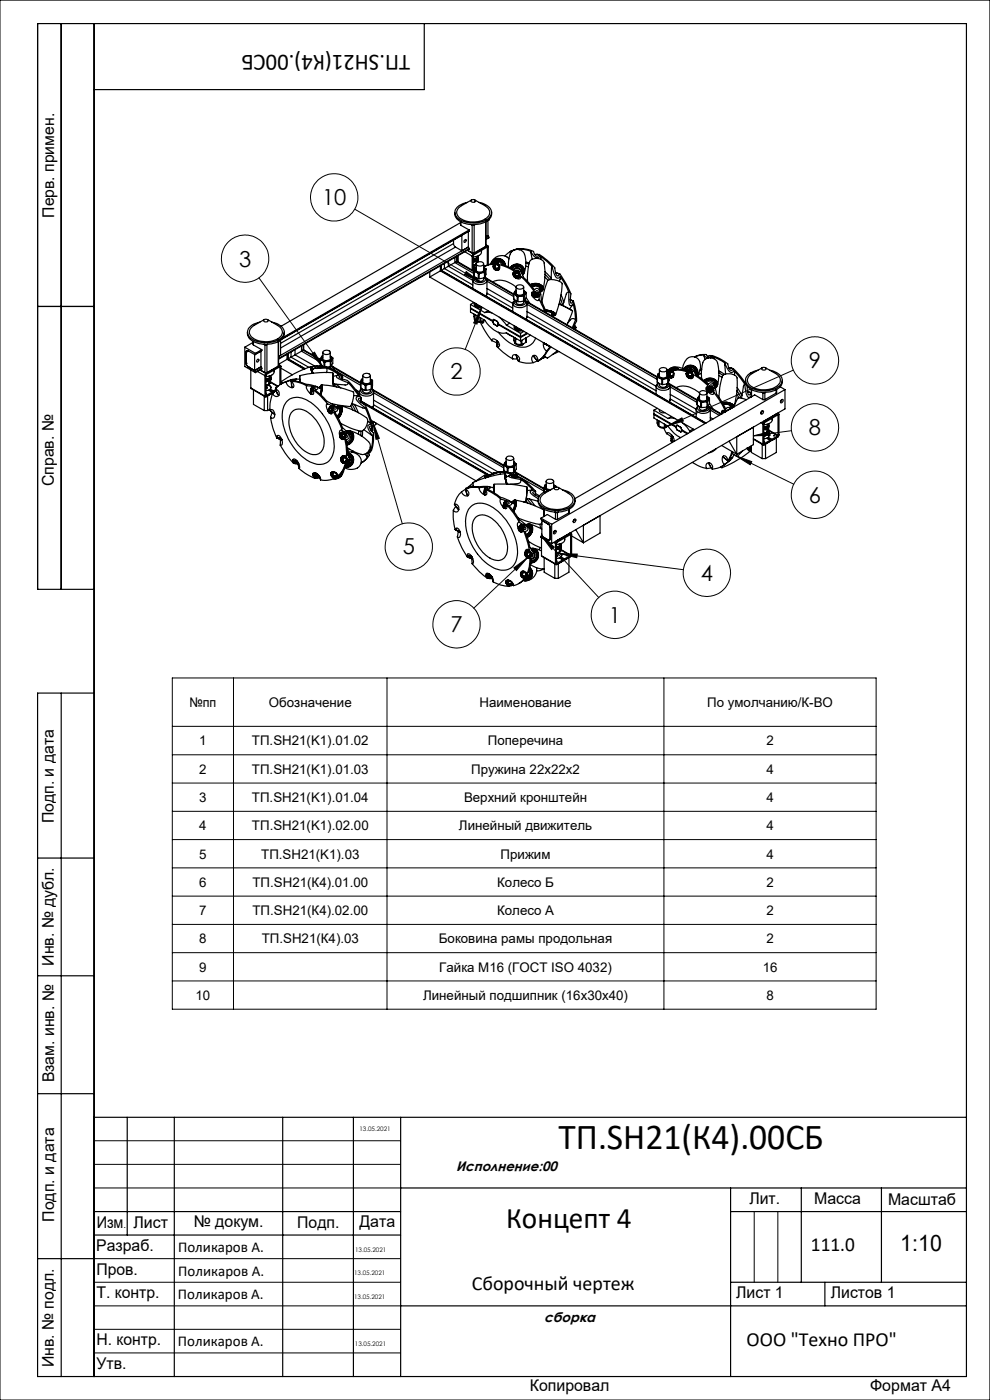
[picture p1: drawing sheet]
<svg xmlns="http://www.w3.org/2000/svg" width="210mm" height="297mm" viewBox="0 0 210 297" stroke-linecap="round" stroke-linejoin="round" font-family="sans-serif">
<defs><g id="words">
<text font-size="7.8" x="118.5" y="243.8">ТП.SH21(К4).00СБ</text>
<text font-size="6.3" x="107.4" y="260.6">Концепт 4</text>
<text font-size="4.9" x="87" y="11.6" transform="rotate(-180 87 11.6)">ТП.SH21(К4).00СБ</text>
<text font-size="4.8" x="191" y="265.3">1:10</text>
<g font-size="4.7">
<text x="68.3" y="43.5">10</text>
<text x="50.7" y="56.5">3</text>
<text x="95.6" y="80.5">2</text>
<text x="171.6" y="78.1">9</text>
<text x="171.6" y="92.3">8</text>
<text x="171.6" y="106.6">6</text>
<text x="85.4" y="117.6">5</text>
<text x="148.7" y="123.2">4</text>
<text x="95.6" y="134.1">7</text>
<text x="129.2" y="132.1">1</text>
</g>
<g font-size="4.2">
<text x="172" y="265.3">111.0</text>
<text x="100.1" y="273.8">Сборочный чертеж</text>
<text x="158.4" y="285.6">ООО &quot;Техно ПРО&quot;</text>
</g>
<g font-size="3.4">
<text x="11.5" y="46.2" transform="rotate(-90 11.5 46.2)">Перв. примен.</text>
<text x="11.4" y="103.2" transform="rotate(-90 11.4 103.2)">Справ. №</text>
<text x="11.4" y="174.7" transform="rotate(-90 11.4 174.7)">Подп. и дата</text>
<text x="11.5" y="204.9" transform="rotate(-90 11.5 204.9)">Инв. № дубл.</text>
<text x="11.5" y="229.6" transform="rotate(-90 11.5 229.6)">Взам. инв. №</text>
<text x="159" y="255.5">Лит.</text>
<text x="172.7" y="255.5">Масса</text>
<text x="188.4" y="255.6">Масштаб</text>
<text x="11.5" y="259.2" transform="rotate(-90 11.5 259.2)">Подп. и дата</text>
<text x="20.5" y="260.4">Изм</text>
<text x="28.3" y="260.4">Лист</text>
<text x="41.1" y="260.4">№ докум.</text>
<text x="63.1" y="260.4">Подп.</text>
<text x="76.2" y="260.4">Дата</text>
<text x="20.4" y="265.4">Разраб.</text>
<text x="20.5" y="275.4">Т. контр.</text>
<text x="20.5" y="270.4">Пров.</text>
<text x="156.2" y="275.4">Лист 1</text>
<text x="176.2" y="275.4">Листов 1</text>
<text x="20.5" y="285.4">Н. контр.</text>
<text x="11.4" y="290" transform="rotate(-90 11.4 290)">Инв. № подл.</text>
<text x="20.5" y="290.4">Утв.</text>
<text x="112.4" y="295">Копировал</text>
<text x="184.6" y="295">Формат А4</text>
</g>
<g font-size="3.2">
<text x="37.8" y="265.6">Поликаров А.</text>
<text x="37.7" y="275.6">Поликаров А.</text>
<text x="37.8" y="270.6">Поликаров А.</text>
<text x="37.7" y="285.6">Поликаров А.</text>
</g>
<g font-size="2.9">
<text x="96.7" y="248.5">Исполнение:00</text>
<text x="115.4" y="280.5">сборка</text>
</g>
<g font-size="2.8">
<text x="40.2" y="150">№пп</text>
<text x="57" y="150">Обозначение</text>
<text x="101.7" y="150">Наименование</text>
<text x="150" y="150">По умолчанию/К-ВО</text>
<text x="42.3" y="158.1">1</text>
<text x="53.4" y="158.1">ТП.SH21(K1).01.02</text>
<text x="103.5" y="158.1">Поперечина</text>
<text x="162.6" y="158.1">2</text>
<text x="42.3" y="164.1">2</text>
<text x="53.4" y="164.1">ТП.SH21(K1).01.03</text>
<text x="100" y="164.1">Пружина 22х22х2</text>
<text x="162.6" y="164.1">4</text>
<text x="42.3" y="170.1">3</text>
<text x="53.4" y="170.1">ТП.SH21(K1).01.04</text>
<text x="98.4" y="170.1">Верхний кронштейн</text>
<text x="162.6" y="170.1">4</text>
<text x="42.3" y="176.1">4</text>
<text x="53.5" y="176.1">ТП.SH21(K1).02.00</text>
<text x="97.4" y="176.1">Линейный движитель</text>
<text x="162.6" y="176.1">4</text>
<text x="42.3" y="182.1">5</text>
<text x="55.4" y="182.1">ТП.SH21(K1).03</text>
<text x="106.2" y="182.1">Прижим</text>
<text x="162.6" y="182.1">4</text>
<text x="42.3" y="188.1">6</text>
<text x="53.6" y="188.1">ТП.SH21(К4).01.00</text>
<text x="105.5" y="188.1">Колесо Б</text>
<text x="162.6" y="188.1">2</text>
<text x="42.3" y="194.1">7</text>
<text x="53.6" y="194.1">ТП.SH21(К4).02.00</text>
<text x="105.4" y="194.1">Колесо А</text>
<text x="162.6" y="194.1">2</text>
<text x="42.3" y="200.1">8</text>
<text x="55.5" y="200.1">ТП.SH21(К4).03</text>
<text x="93.1" y="200.1">Боковина рамы продольная</text>
<text x="162.6" y="200.1">2</text>
<text x="42.3" y="206.1">9</text>
<text x="93.2" y="206.1">Гайка М16 (ГОСТ ISO 4032)</text>
<text x="161.8" y="206.1">16</text>
<text x="41.5" y="212.1">10</text>
<text x="89.8" y="212.1">Линейный подшипник (16х30х40)</text>
<text x="162.6" y="212.1">8</text>
</g>
<text font-size="2.1" x="26.2" y="260.4">.</text>
<g font-size="1.3">
<text x="76.2" y="239.9">13.05.2021</text>
<text x="75.3" y="265.6">13.05.2021</text>
<text x="75.1" y="270.6">13.05.2021</text>
<text x="75.1" y="275.6">13.05.2021</text>
<text x="75.3" y="285.6">13.05.2021</text>
</g>
</g></defs>
<g fill="none" stroke="#000" stroke-width=".21">
<path d="M0 0h210v297h-210zM54.9 58.9l13.6 18.9M75.2 44.4l26.6 15.3M98.9 57.6l2.9 2.1-3.3-1.4zM66.1 75.1l.6-.4 1.8 3.1zM102.1 65.3l-.9 3.5-.7-.3zM102.1 65.3l-3.4 8.9M168.3 78.5l-26.8 11.9M79.1 89.7l1.4 3.3-.7 .2zM79.1 89.7l6.2 21.4M141.5 90.4l3.1-1.8 .4 .7zM156.1 96.7l3.4 1.2-.4 .7z"/>
<path d="M156.1 96.7l12.3 6M159.8 92.5l3.5-.9 .1 .8zM167.9 91.4l-8.1 1.1M111.9 118.3l-11.4 10.7M114.9 113.7l2.7 2.4-.6 .5zM114.9 113.7l12.1 13M118.9 117.5h3.5l-.1 .8zM118.9 117.5l26.1 3.4M109 120.5l2.9-2.2-2.4 2.7zM36.5 143.8h149.3v70.3h-149.3zM36.5 154.1h149.3M49.5 143.8v70.3"/>
<path d="M82.1 143.8v70.3M140.8 143.8v70.3M36.5 160.1h149.3M36.5 166.1h149.3M36.5 172.1h149.3M36.5 178.1h149.3M36.5 184.1h149.3M36.5 190.1h149.3M36.5 196.1h149.3M36.5 202.1h149.3M36.5 208.1h149.3M20 242h65"/>
<path d="M20 247h65M20 252h65M160 257v15M165 257v15M20 267h65M20 272h65M20 277h65M20 282h65M20 287h65"/>
<circle cx="52" cy="54.9" r="5"/>
<circle cx="70.9" cy="41.9" r="5"/>
<circle cx="96.8" cy="78.8" r="5"/>
<circle cx="172.9" cy="76.5" r="5"/>
<circle cx="172.9" cy="90.7" r="5"/>
<circle cx="86.7" cy="116" r="5"/>
<circle cx="172.9" cy="105" r="5"/>
<circle cx="96.8" cy="132.4" r="5"/>
<circle cx="130.4" cy="130.4" r="5"/>
<circle cx="149.9" cy="121.5" r="5"/>
</g>
<g fill="none" stroke="#000" stroke-width=".25">
<path d="M13 5v120M20 5v287M90 5v14h-70M91.2 58.8l56.1 32.4M91.2 57.7v1.1M93.4 57.5l-2.2 1.3M93.4 57.5l56.1 32.3M93.6 57.4l-.2 .1M93.6 57.4v-1.1l-.2 .1v1.1M93.6 57.4l56.1 32.4M93.6 57.4h.1M93.6 57.4l56.2 32.3"/>
<path d="M93.6 56.3v1.1M94.3 57l-.7 .4M94.3 57l6 3.5M94.3 55.9v1.1M95.1 56.5l-.8 .5M95.1 56.5l5.2 3M95.1 55.4v1.1M96.2 51.7l.2 .5 .2 .2M96.2 50.9v.8M96.2 51.7l-36.7 21.1M96.5 45.1a2.56 2.56 0 0 0 2.5 2.4 5 5 0 0 0 5.1-1.4l.2-1M96.5 54.6v1.1"/>
<path d="M96.5 55.7l-1.4 .8M96.5 55.7l4 2.3M96.6 52.4l1.4 .8M96.6 52.4l-37.1 21.4M96.8 55.5l-.3 .2M96.8 55.5l3.7 2.1M96.9 55.4l-.1 .1M96.9 55.4l3.6 2.1M96.9 55.4v-1l-.1 1.1M97.2 54.2v1.4M97.7 47l.1 .8M97.7 47.2l-38.1 22"/>
<path d="M97.8 47.8l1.7 1M97.8 47.1v.7M98 49.9v3.3M98.5 51l.2-.2a.27 .27 0 0 1 .1 .4 .27 .27 0 0 1-.4 .1zM98.6 53.4l1.6 .9M99.1 42.9l-.3 .1a2.58 2.58 0 0 0-2.3 2.2 3.4 3.4 0 0 0 3.6 2.1 3.8 3.8 0 0 0 4.1-2 2.16 2.16 0 0 0-1.8-2.2l-.8-.2M99.1 53.1l1.3 .8M99.2 53.1l1 .6M99.3 52.4l.2 .3M99.3 52.4l-40.2 23.2 .4-.2v-3.3M99.3 49.1v3.3M99.3 52.4l-1.3 .8"/>
<path d="M99.5 49l-39.9 23.1M99.5 48.8l-39.4 22.8M99.5 48.8v.2M99.5 52.7v.2l-40.4 23.3M99.5 49l-39.7 22.9M99.5 52.7l-40.4 23.4M100 42.4a.5 .5 0 0 1 .5-.1 .5 .5 0 0 1 .3 .5 .53 .53 0 0 1-.5 .1 .53 .53 0 0 1-.4-.4zM100 42.4l-2.1 1.2a1.53 1.53 0 0 0-1 1.6 1.53 1.53 0 0 0 1.1 1.4 4.7 4.7 0 0 0 5.8-1 1.56 1.56 0 0 0-.9-2l-2.2-1.2M100 47.7h.2M100.2 53.7h.4M100.2 47.7h.4M100.2 47.7v6"/>
<path d="M100.2 54.3v3M100.3 59.5a1.82 1.82 0 0 0 2.8 .4l.2-.4M100.3 59.5v1.7M100.4 55.4l.5-.1 .5-.4a.94 .94 0 0 1-1 .5M100.4 54.2l-.2 .1M100.4 54.2v3.2M100.4 53.9l-.2 .4M100.4 54.1v.1M100.4 53.9v.2M100.5 57.5l.1 .1M100.5 57.5l.1 1.2M100.6 57.6l.9 .4"/>
<path d="M100.6 58.7l.9 .4M100.6 47.7v6M100.6 57.6v1.1M100.6 56.3v.7l-.2 .1M100.6 56.3l.4 .1M100.6 55.3l.5-.2 .3-.4-.2 .4zM100.6 54.9l.5-.1 .3-.4a.66 .66 0 0 1-.8 .5zM100.6 55.4l.5-.1 .3-.4a.66 .66 0 0 1-.8 .5zM100.8 58.8l-.4 .3-.1 .4M100.8 56.2l.2 .1M100.8 47.7h-.2M100.8 58.8a.69 .69 0 0 0 0 .9 .69 .69 0 0 0 .8 .2 1.05 1.05 0 0 0 1.4-.8l-.2-.2"/>
<path d="M101 56.2l-.6 .1M101 57a.59 .59 0 0 0 .2 .7 .59 .59 0 0 0 .7 0 .55 .55 0 0 0 .7-.7M101 58.9a.8 .8 0 0 0 .4 .8 .8 .8 0 0 0 .9-.1l.3-.2v-.5M101 56.1l-.6 .2M101 56v1.3M101.1 55.7l-.1 .2M101.2 54.4l-.1 .1-.1-.1M101.2 55.7l.1-.1a.86 .86 0 0 1 1.3 .5 .93 .93 0 0 1-1.6-.2zM101.3 54.8h.1M101.3 55.1h.1M101.4 54.6l-.5 .4h-.5M101.4 54.6l-.5 .4-.5 .1"/>
<path d="M101.4 54.8l-.5 .3-.5 .1M101.4 54.8l-.5 .4h-.5M101.4 55.1l-.5 .4h-.5M101.4 55.1l-.5 .4-.5 .1M101.4 54.6h.1M101.4 54.5l-.2 .4-.6 .2 .6-.2 .2-.3M101.4 54.3v1.3M101.5 58l.1 .1M101.5 59.1h.1M101.5 58v1.1M101.6 58.1v1M102.1 53.1a1.4 1.4 0 0 1-1.7 1.4"/>
<path d="M102.6 56v1.3M102.6 56.3l.3 .2M102.6 56.4l.2 .1M102.8 57.8l-1.2 .3M102.8 58.9l-1.2 .2M102.8 57.8v1.1M102.9 58.8l.3 .3 .1 .4M102.9 57.7l-.1 .1M102.9 58.8l-.1 .1M102.9 57.7v1.1M102.9 56.5l-.2 .1M103 52.3l-2.4 1.4"/>
<path d="M103 47.1v5.2M103 58.9l5.9 3.5M103.1 57.1l-.5-.4a.63 .63 0 0 1 .2 .8 .63 .63 0 0 1-.8 .4 1.01 1.01 0 0 1-1.3-.8l.3-.3h-.3l-.2 .7M103.1 57.1l-.2 .6M103.1 57.1v1.1l-.2 .6M103.1 47l-.1 5.3M103.1 51.9l.4 .3M103.1 52.1l.2 .1M103.2 59.2l5.7 3.3M103.3 59.5v2.8M103.3 59.7l5.6 3.2M103.3 52.2l.3 .1"/>
<path d="M103.3 52.4l.1 .1M103.3 52.2v.2M103.3 52.2l-2.9 1.7M103.3 52.4l-2.9 1.7M103.4 52.5v3.7M103.5 50l.2 .3M103.5 46.7v3.3M103.5 50l-.4 .2M103.6 52.3l-.2 .2M103.6 52.3v3.9M103.6 46.7h.1M103.6 46.6v.1"/>
<path d="M103.7 50.3v.2l-.6 .3M103.7 50.3l-.6 .4M104.2 56a1.5 1.5 0 0 1 1.6-1.1 1.5 1.5 0 0 1 1.3 1.4M104.4 55.9a1.31 1.31 0 0 1 1.4-.8 1.31 1.31 0 0 1 1.1 1.2M104.5 55.9a1.26 1.26 0 0 1 1.3-.8 1.26 1.26 0 0 1 1.1 1.1M104.5 59.8a4.6 4.6 0 0 1 5 1.1v1.3M104.6 55.9a1.18 1.18 0 0 1 1.2-.7 1.18 1.18 0 0 1 1 1M104.6 55.9l-.8 .2-.9 .4M104.6 55.9l.5-.2a.91 .91 0 0 1 1.3 .4l1.3 .4 1.3 .8a.8 .8 0 0 1 .9-.4 .8 .8 0 0 1 .6 .7 6.9 6.9 0 0 0 2 2.8l.9 1.1a.54 .54 0 0 1 .5-.3 .54 .54 0 0 1 .5 .4l.3 .6a10.9 10.9 0 0 0 1.2 4.2M104.7 56.1l.4-.3a.46 .46 0 0 1 .7 .4M104.7 56.1l-1.1 .1-1 .5M104.7 56.1a.78 .78 0 0 0 .2 1 .78 .78 0 0 0 1.1-.1v-.5l-.2-.3"/>
<path d="M104.7 55.8a1.09 1.09 0 0 1 1.2-.5 1.09 1.09 0 0 1 .9 .9M104.9 56.6l.1-.2a.43 .43 0 0 1 .7-.2 .43 .43 0 0 1-.1 .7l-.4 .1M104.9 56.6l.3 .4M105 56.5l.2 .4M105 56.5l-.1 .1M105.1 55.3l-.5 .6M105.2 56.1l-.2 .4M105.2 56.9v.1M105.4 55.7l-.4 .1h.7M105.7 56.9h-.5M105.8 55.9a.76 .76 0 0 0-1.1 .3 .76 .76 0 0 0 .2 1 .76 .76 0 0 0 1.1-.2M105.8 57.2l-.1 .1 .1-.1"/>
<path d="M105.8 56.2a9.6 9.6 0 0 1 3.4 1.4M107.9 56.7a4.1 4.1 0 0 1 .9-3.5 1.69 1.69 0 0 1 1.8-.1 1.69 1.69 0 0 1 .8 1.6 6.1 6.1 0 0 1-.2 3.2M108 54.9a2.28 2.28 0 0 0-3.9 1.1 1.57 1.57 0 0 1 1.7-1.2 1.57 1.57 0 0 1 1.4 1.6M108.2 56.8a1.57 1.57 0 0 1 2.1-.7 1.57 1.57 0 0 1 .8 2l-.2 .3M108.3 56.9a1.46 1.46 0 0 1 2-.7 1.46 1.46 0 0 1 .5 2.1M108.5 53.3h.2M108.5 53.3l-1.4 1M108.5 53.3v.1M108.6 57a1.16 1.16 0 0 1 1.5-.6 1.16 1.16 0 0 1 .6 1.6l.2-.5M108.6 57a1.1 1.1 0 0 1 1.4-.5 1.1 1.1 0 0 1 .7 1.3M108.8 58.2a.83 .83 0 0 0 .7 .8 .83 .83 0 0 0 .9-.5M108.8 57.9v.3"/>
<path d="M108.9 57.1a.83 .83 0 0 1 .8-.4 .83 .83 0 0 1 .7 .5l.4 .9M108.9 57.1v.1M109 53.1l-.8 .3M109.2 58.1a.47 .47 0 0 1 .5-.2 .47 .47 0 0 1 .4 .5l-.4 .3M109.2 58.1l.1 .5M109.2 57.6a.47 .47 0 0 1 .5-.3 .47 .47 0 0 1 .4 .4l.3 .9M109.2 57.6l-.3 .3-.1 .3M109.2 57.6l-.4 .6M109.3 58.1v.2M109.3 57.6l.4-.1 .5 .2M109.3 58.6l.4 .1M109.3 58.3l.4 .2"/>
<path d="M109.3 58.3v.3M109.7 52.9a4.8 4.8 0 0 1 3.5 .4 .8 .8 0 0 0 .9 1l.3-.3a14.1 14.1 0 0 1 3.3 2.8 1.75 1.75 0 0 0 .6 1.8l.4-.5 1.9 3.1a2.39 2.39 0 0 1 .4 2.4l.2 .7 .4-.4M109.7 58.5v.2M109.9 52.8l-.7 .2M110 58.2l-.3 .3M110.1 52.9h1.2l1.3 .4M110.1 52.9h-.1M110.1 52.9l.1 .1M110.2 57.9a.74 .74 0 0 0-1-.2 .74 .74 0 0 0-.1 1.1 .74 .74 0 0 0 1.1-.1l.2-.3M110.4 58.6l1.6 1.6 1.5 1.9M110.4 58.6a.56 .56 0 0 1-.3 .6 .56 .56 0 0 1-.7-.2l-.1-.1M110.7 58a1.25 1.25 0 0 0-.6-1.6 1.25 1.25 0 0 0-1.6 .5 1.28 1.28 0 0 1 1.7-.5 1.28 1.28 0 0 1 .6 1.7"/>
<path d="M110.9 57.5l-.2 .6M111.5 56.5l.6 .1M111.5 55.9l.7 .1M111.5 55.6l.8 .1M111.9 59.7v-.2a9.5 9.5 0 0 1 .6-4.2 1.91 1.91 0 0 1 2.9 .5 14.2 14.2 0 0 1-.2 5.5M112.6 53.3a1.43 1.43 0 0 0 1.6 1.3l.3-.2M112.6 53.3l.3 1.7M113.5 54h.8M114.5 54.4l1.4 .9 1.3 1.3M114.5 54.4l.3 .7M115.6 58.8l.6 .7M115.6 58.2l1 1.1"/>
<path d="M115.6 57.6l1.3 1.5M117.2 56.6a3.2 3.2 0 0 0 1.1 2.4l.6-.3M117.2 56.6l-.2 .3-.1 2.4M117.9 57.9l.8 .3zM118.9 58.7l.7 1.2 1.1 2.1M118.9 58.7l-.3 1M8 65h12M51.9 73.7l2.3 1.3M51.9 73.7v4l2.3 1.4M52.2 74.7a.26 .26 0 0 1 .1-.3 .26 .26 0 0 1 .3 0l1.4 .8M52.2 77.1l.4 .7M52.2 74.7h.1"/>
<path d="M52.2 77.1h.1M52.2 74.7v2.4M52.5 70.5a2.31 2.31 0 0 0 2.2 2.3 5.3 5.3 0 0 0 5.3-1.1l.2-.4 .1-.8M52.6 77.8h.1M52.6 77.8l1.4 .8M53.2 78.5v3.8M53.7 72.4l.1 .8M53.7 72.6l-1.8 1.1M53.8 72.5v.7M53.8 73.2l1.7 1M54 78.6l.2 .3M54 75.2v3.4"/>
<path d="M54.2 75.1l-.2 .1M54.2 75v.1M54.2 78.9v.2M54.6 78.8l1.6 .9M54.6 76.2a.22 .22 0 0 1 .3 .2 .22 .22 0 0 1-.1 .3l-.2 .1a.34 .34 0 0 1 0-.6zM55.1 68.3a2.9 2.9 0 0 0-2.6 2.1 2.82 2.82 0 0 0 2.9 2.2 4.5 4.5 0 0 0 4.8-1.7 1.96 1.96 0 0 0-1.5-2.3l-1.1-.3M55.1 78.5l1.3 .7M55.2 78.5l1 .6M55.4 77.8l.1 .3M55.4 74.5v3.3M55.4 77.8l-1.4 .8M55.5 74.3l-1.4 .9"/>
<path d="M55.5 74.2l-1.3 .8M55.5 74.3l-1.3 .8M55.5 74.2v.1M55.5 78.1v.2l-1.3 .8M55.5 78.1l-1.3 .8M55.9 67.9a.5 .5 0 0 1 .6-.2 .5 .5 0 0 1 .3 .5 .51 .51 0 0 1-.9-.3zM56 73l.2 .1M56.1 67.8l-2.2 1.2a1.53 1.53 0 0 0-1 1.6 1.53 1.53 0 0 0 1.1 1.4 5 5 0 0 0 5.7-.8 1.52 1.52 0 0 0-.8-2.2l-2.1-1.2M56.2 73.1h.4M56.2 79.1h.4M56.2 73.1v6M56.2 79.7v4.3"/>
<path d="M56.4 79.6v4.6M56.4 79.6l-.2 .1M56.4 79.2l-.2 .5M56.4 79.5v.1M56.4 79.2v.3M56.6 73.1v6M56.8 73l-.2 .1M57.2 79.8l-.1 .1-.1-.1M57.4 79.7a.66 .66 0 0 1-.7 .6M57.4 79.9l-.1 .4-.6 .2a.69 .69 0 0 0 .7-.5M58.1 78.5a1.35 1.35 0 0 1-1.7 1.4M59 77.7l-2.4 1.4"/>
<path d="M59 72.5v5.2M59.1 72.4l-.1 5.3M59.1 77.3l.4 .3M59.1 77.4l.2 .2M59.3 77.6h.2l.1 .1M59.3 77.8l.1 .1M59.3 77.6l-2.9 1.6M59.3 77.6v.2M59.3 77.8l-2.9 1.7M59.4 77.9v3.7M59.6 77.7v3.8l1-.5a3.2 3.2 0 0 1 2.3-.5l-.6 .3 1.3 .2 1.3 .5a2.87 2.87 0 0 1 2.6 .9l-.6 .3 .9 .9a8.7 8.7 0 0 0 3.1 2.4l.5 .5a.49 .49 0 0 1 .2 .6 .49 .49 0 0 1-.6 .3l.7 1.2a8.8 8.8 0 0 0 2.2 3.5 .68 .68 0 0 1 .2 .7 .68 .68 0 0 1-.7 .5l.3 3.2M59.6 78.1l2.4 1.4"/>
<path d="M59.6 77.7l-.2 .2M60.9 76.2l3.6 2.1M60.9 76.2l-1.8 1.1M61 76.2h-.1M61 76.2v-1.1l-.1 .1v1M61 76.2l3.6 2M61.1 76.1l-.1 .1M61.1 76.1l3.6 2.1M61.1 75v1.1M61.7 75.8l-.6 .3M61.7 75.8l3.8 2.1M61.7 74.7v1.1"/>
<path d="M62.6 75.3l-.9 .5M62.6 75.3l4.1 2.3M62.6 74.2v1.1M64 74.5l-1.4 .8M64 74.5l3.9 2.3M64 73.4v1.1M64.3 74.3l-.3 .2M64.3 74.3l3.6 2.1M64.4 74.2l-.1 .1M64.4 74.2l3.5 2M64.4 74.2v-1.1l-.1 1.2M65.9 77.8a21.3 21.3 0 0 0-6.2 3.2l.1 .4"/>
<path d="M66 78l.4 .4-.4-.3 .4 1.1-.3-.6zM66 78.2l.4 .2-.4-.3 .4 1.1M66 78.3l.3 .2M66.1 77.9l1.3-.2-.6 .4h2.5M66.2 78.6v.2M66.3 78.5l.2 .7M66.4 78.3l-.5-.5 .4 1.4M66.4 78.4l-.4-.5a.44 .44 0 0 0 .1 .7l.2 .6M66.9 78l-.6 .5M67.8 77.7l-.5 .2 .2 .1a5.1 5.1 0 0 1 4.6 1.4l.4 .3M67.9 77.7h.1M67.9 77.7v.3"/>
<path d="M67.9 77.7l-.5 .2M67.9 77.7l.3 .2M67.9 77.7l.1 .3M67.9 77.6h.1M67.9 76.2l.1 .1M67.9 76.2l.1 1.1M68 77.6h-1.1l-.9 .3M68 76.3l.7 .5M68 77.3l.7 .6M68 77.6l-.1 .1M68 76.3v1M68.1 78h.1"/>
<path d="M68.2 77.5l-.2 .2M68.3 77.6l-.2 .2M68.5 75.5l-.6 .7M68.5 75.6a.59 .59 0 0 0-.3 .7 .59 .59 0 0 0 .8 .3 .87 .87 0 0 0 .9 0 .87 .87 0 0 0 .4-.8l-.2-.2M68.5 75.8a.6 .6 0 0 0 .8 .7 .58 .58 0 0 0 .6-.1 .58 .58 0 0 0 .2-.6M68.5 74.8v1.3M68.5 77.7v.2M68.6 74.5a.94 .94 0 0 1 1.5 .3 .9 .9 0 0 1-1.6-.1zM68.7 76.8h.2M68.7 76.8v1.1M68.9 76.8v1.1h-.2M69.3 78.1l1 .4 1.6 1"/>
<path d="M69.3 78.1l.1 .6-.2 .4M70.1 75.5l.5 .5M70.1 76.7l-1.2 .1M70.1 76.7l-.1 1.5M70.1 74.8v1.3M70.2 76.6l-.1 .1M70.2 77.7l-1 .2M70.2 76.6v1.1M70.2 77.6l.2 .3-.1 .4M70.3 77.5l.5 .8M70.5 77.7l6 3.5M70.6 79.1a20.1 20.1 0 0 0-7 .7v1.2v-1.2"/>
<path d="M70.6 79.1l.2 2.9zM70.6 79.2l.1 .7M70.6 79.6v.3M70.6 76l-.4 .6M70.6 76v1.1l-.4 .6M70.6 79.9l.2 1.6M70.7 79.9l-.1-.5 .2 2.5v-.4M70.7 79.9l-.1-.5 .1 1.7M70.7 79.9l-.1-.4 .1 1.6M70.7 78l5.8 3.3M70.8 78.3l-.1 .2M70.8 78.3v.2"/>
<path d="M70.8 78.4l5.7 3.3M71.9 79.5l-1.3 .4M71.9 79.5h.1M71.9 79.5l-.4 .2-.1 .2a4.7 4.7 0 0 0 2.4 1.3M72.4 79.7h.1M72.5 79.7h.1M72.5 79.7v.6M72.5 79.8l.1 .6M72.5 79.8v.6M72.5 79.7l-.6 .2a2.89 2.89 0 0 0 1.8 .8 17.7 17.7 0 0 1 3 3.7l-.7 .2a2.18 2.18 0 0 0 1.5 1.3l1.2 3.3 .3 1.1h-.3a.43 .43 0 0 0-.4 .4 .43 .43 0 0 0 .3 .5l.1 .2a1.14 1.14 0 0 1 .5 1.4l-.1 1.5a1.49 1.49 0 0 1-.9 1.5v.2a1.14 1.14 0 0 1-.5 1.4l-1 .8M72.5 79.8h.1M76.9 79.7v1.3"/>
<path d="M77 79.5l.1-.1a.85 .85 0 0 1 1.4 .4 .91 .91 0 0 1-1.5-.2zM78.6 79.7v1.3M99.8 65.5v.7l3 1.7a4.7 4.7 0 0 0 4.6 2.7l3 1.8M99.8 65.5l4.8 2.7 .1 .6M99.8 64.6v.7l4.8 2.7 .1-.2M99.8 64.6l3 1.7M99.9 65.4l-.1 .1M100.5 64.2l-.7 .4M100.5 66.6l.1 1.2M100.6 64.2a1.11 1.11 0 0 0 1.5 .9M100.6 64.4a.83 .83 0 0 0 .9 .9M100.6 66.7l.2 .1"/>
<path d="M100.6 67.8l.2 .1M100.6 66.7v1.1M100.8 67.9l1 .3M100.8 66.8l.2 .1M100.8 66.8v1.1M100.8 64.3a1.07 1.07 0 0 0 1 .6M100.9 64.4h-.1M101 68a1.01 1.01 0 0 0 1.6 0 .3 .3 0 0 1 0 .4 .3 .3 0 0 1-.5 0M101 64.4v.2M101.8 68.2h.2M101.8 67.4v.8M101.9 68.4l1 1.9 1.4 2"/>
<path d="M102 67.5v.7M102 68.4l.4 .1M102.4 65.3h-.9M102.8 67.9l-.8 .3M102.8 66.3l.8-.1 .7 .2M103.3 62.3l-.2 .5M103.3 61.2l5.5 3.2 .1-.4 .4-.3M103.3 62.3l-.3 .5M103.3 62.2l5.5 3.2M103.5 65.9l-.7 .4M104.3 72.3l1.1 .5M104.3 72.3a.48 .48 0 0 1 .4-.5 .48 .48 0 0 1 .5 .3l.3 .3a.69 .69 0 0 1 .2 1.2l-.3-.1"/>
<path d="M104.7 67.8a.76 .76 0 0 0 0 1M104.7 68.8l.8 .4M104.7 67.8l.8 .4M105.4 73.5l1.2 1.2 2.2 1.4M105.4 73.5h.1M105.5 68.2l.2 .5 4.7 2.7M105.5 72.3l-.1 1.2M105.5 72.3l-.1 .9zM105.5 73.1h.1M105.5 72.7h.1M105.5 68.2a.66 .66 0 0 1 0 1M105.5 73.5l.3 .1"/>
<path d="M105.5 72.4l-.1 1.1M105.6 72.4l-.1 1.1M105.7 68.9l-.2 .3M105.7 70.5a7.1 7.1 0 0 0 5.5 3.2 2.91 2.91 0 0 0 2.4-1.9M105.7 68.9l4.7 2.7M105.8 68.8l-.1 .1M105.9 67.3l1.5 1.7M107.4 70.6l1.4 .8M107.4 69l3 1.7M108.1 68.6l-.7 .4M108.8 76.1l.9 .1M108.8 76.1a.64 .64 0 0 1 .2-.9 .64 .64 0 0 1 .9 .3 .71 .71 0 0 1 .1 1.2 5.3 5.3 0 0 0 3.1 .2"/>
<path d="M108.8 66.1v-1.7a1.8 1.8 0 0 0 2.7 .5l.3-.5v2.8l-.3 .5M108.9 62.3l.1 .1M108.9 62.3l.1 1.1M109 62.4l.7 .5M109 63.4l.7 .6M109 71.5v.7l.3 .6M109 62.4v1M109.1 69.1a1.17 1.17 0 0 0 1.5 .9h-.1M109.1 69.3a1.16 1.16 0 0 0 1.8 .9M109.2 71.6l.1 .2M109.3 71.8l.1 .1M109.3 72.8l.1 .1"/>
<path d="M109.3 71.8v1M109.3 69.2a.9 .9 0 0 0 1 .6M109.3 63.7a.61 .61 0 0 0-.1 .8 .61 .61 0 0 0 .7 .3 1.11 1.11 0 0 0 1.5-.8l-.1-.3M109.3 69.3h.1M109.4 72.9l1.1 .2M109.4 71.9h.2M109.4 71.9v1M109.5 61.6l-.6 .7M109.5 61.7a.57 .57 0 0 0-.3 .7 .57 .57 0 0 0 .7 .3l.2 .1a.94 .94 0 0 0 1.3-.8l-.3-.3M109.5 61.9a.76 .76 0 0 0 .4 .7 .76 .76 0 0 0 .8-.1l.4-.3v-.3M109.5 63.8a.81 .81 0 0 0 .7 .8 .81 .81 0 0 0 .9-.7M109.5 69.4v.1"/>
<path d="M109.6 60.6a.93 .93 0 0 1 1.5 .4 .86 .86 0 0 1-.9 .4 .86 .86 0 0 1-.7-.7zM109.7 62.9h.2M109.7 64h.2M109.7 62.9v1.1M109.9 62.9v1.1M110 76.6l-.5-1.3 .5 1.3M110.4 70.7v.7M110.4 71.6v.8M110.5 73.1h.2M110.5 72.3v.8M110.7 72.2v.9M111.1 72.9a.99 .99 0 0 1-1.6 .1"/>
<path d="M111.1 62.8l-1.2 .1M111.1 63.9l-1.2 .1M111.1 62.8v1.1M111.1 61.6l.5 .5M111.1 60.9v1.3M111.1 70.3l-.7 .4M111.2 62.8h-.1M111.2 63.8l-.1 .1M111.2 62.8v1M111.3 63.7l.4 .3 .1 .4M111.5 72.6l-.8 .5M111.5 63.8l27.9 16.1"/>
<path d="M111.5 71.7v.9M111.6 71.7l-.1 .9M111.6 63.2l.8 1.1M111.6 62.1l-.4 .7M111.6 62.1v1.1l-.4 .6M111.7 64.1l27.7 16M111.8 67.2l-.3 .5M111.8 70.7l-1.4 .7M111.8 67.1l27.4 15.8M111.8 64.6l27.6 15.9M111.8 66.1l27.4 15.8M111.9 70.8l-1.5 .8"/>
<path d="M112.5 60.4a1.81 1.81 0 0 1 2.7 .8v.3l-.6 .5M112.5 71.1l-2.1 1.3M112.6 60.5a1.71 1.71 0 0 1 2.5 .7l-.1 .4-.4 .3M112.7 60.6a1.43 1.43 0 0 1 2.2 .7l-.4 .5 .4-.6M112.7 60.6a1.5 1.5 0 0 1 2.2 .6M112.7 60.6a1.31 1.31 0 0 1 2.1 .7l-.3 .4 .3-.5M112.8 62.5a.9 .9 0 0 0 1.6 .2M112.8 62.1v.4M112.9 60.5l-.2 .1M112.9 60.9a.99 .99 0 0 1 1.5 .2l.3 1.4M113 62.3a.73 .73 0 0 1 .8-.2 .73 .73 0 0 1 .5 .7 .86 .86 0 0 1-1.5-.3zM113 62.9l.3 .4a.76 .76 0 0 0 1 .3l.1-.1"/>
<path d="M113.1 62.4a.47 .47 0 0 1 .6-.1 .47 .47 0 0 1 .3 .5 .47 .47 0 0 1-.6 .1 .47 .47 0 0 1-.3-.5zM113.1 75.4v.1M113.2 75.5l.9 1M113.2 60.7l.5-.1 .5 .1M113.2 75.4l.9 1.1M113.2 62.4l.5-.1 .3 .1-.1 .4M113.2 62.4l-.1 .3 .4 .2M113.2 62.4l.3 .1M113.4 62.1l-.4 .1-.2 .3M113.5 62.1l.4-.4a1.17 1.17 0 0 1 .5 1.4v.4M113.5 62.1a.38 .38 0 0 0-.5-.2 .38 .38 0 0 0-.2 .5M113.5 62.1h.5l.3 .3"/>
<path d="M113.5 62.5l.4-.1v.4M113.5 62.5v.4M113.9 62.8l-.4 .1M114.1 76.5l-1 .4M114.1 76.5l.1 .1M114.2 76.6h.1M114.4 63.5l1.2 2.7M114.4 60.6a.57 .57 0 0 1 .1 .9M114.6 76.3l-.4 .3M114.9 61.2l-.1 .3-.3 .2M114.9 64.1l.4-1.9 .8-2.4a1 1 0 0 1 1.3-.5l1.1 .3 .6 .4a16.7 16.7 0 0 1-1.2 6.7M115.3 72.7l.2 .2"/>
<path d="M115.3 72.8l.8 .4M115.3 72.7v.9l.3 .5 .4 .3M115.3 72.7l.2 .1M115.3 72.8l.2 .1M115.5 72.9l.6 .3M115.5 72.9l.9 .5zM115.7 73h.1M115.7 65.8l1.2 .2a1 1 0 0 1 1 .8l-.8 .2 .4-.1a.34 .34 0 0 0 .3-.4 .34 .34 0 0 0-.4-.3l-1.7-.4M115.7 65.9l1.1 .2a.64 .64 0 0 1 .7 .6l-.4 .2M115.8 75.8l-.8 .2M115.8 66l.9 .1 .3 .3M115.8 66.1l1.2 .3 .1 .7"/>
<path d="M116 74.4a4.5 4.5 0 0 1-1.9 2.2v-.2a.69 .69 0 0 0-.3-.9 .69 .69 0 0 0-.9 .2 1.07 1.07 0 0 0 .2 1.2M116 73.1l.1 .1M116.1 73.2h.1M116.1 73.2l.6 .3M116.1 73.2l.5 .3M116.7 73.5l-.7 .9M116.8 73.6l-.8 1a3.7 3.7 0 0 1-1.5 1.7l.6-.4-.9 .6M117.4 66.4l-.3 .3M117.5 66.6l-.4 .2M117.5 66.6a1.95 1.95 0 0 0-1.8-.7l1.2 .2a.46 .46 0 0 1 .4 .2 .46 .46 0 0 1 .1 .5h-.3M117.5 66.6h.1M117.6 66.6l-.1 .2"/>
<path d="M118.2 74.4l-1.8 1.4a.59 .59 0 0 1-.9-.3l-.4 .4M118.5 64.7l.2-.2 2.8 1.5-1.2 2.9M118.5 74.6l-1.3 .6M118.7 64.1l.2 .5M118.7 64.6l2.7 1.3M118.9 63.3l.4 1.5M119 62.5l.6 1.7M120.7 62a3.9 3.9 0 0 0 .3 2.8l.6-.3M120.7 62l-.5 .2-.8 2.6M121 63.5l.4 .3M121 63.6l.4 .2M121.4 63.8l.2 .1"/>
<path d="M121.4 63.8l.2 .2M121.6 64.5l.4 1.7 .1 1.6M121.6 64.5l-.8 1.1M121.6 63.9a12.8 12.8 0 0 1 .7 4.2l-.7 1.6M121.8 69.2l.3 .2M121.8 69.1h.1M121.8 69.8l.4-.3zM121.8 69.1l.1 .1v-.1M121.9 69l.2 .4-.3-.2M121.9 69.1l-.1 .1M122.1 67.8l-.7 1.7M122.1 67.8a.73 .73 0 0 0-1.1 .1l-.6 .7"/>
<path d="M122.2 69.5l-.1 .5M139.4 80l.1 .1M139.4 80l.1 1.1M139.9 79.2l-.3 .1-.2 .7M139.9 79.2a.54 .54 0 0 0-.3 .7 .54 .54 0 0 0 .6 .4 1.22 1.22 0 0 0 1.6-.7l-.3-.4M139.9 79.5a.57 .57 0 0 0 .1 .6 .57 .57 0 0 0 .6 .1 .64 .64 0 0 0 .9-.7M139.9 78.4v1.3M140 78.2l.1-.1a.86 .86 0 0 1 1.4 .4 .95 .95 0 0 1-1.6-.1zM141.5 79.2l.5 .3M141.5 78.4v1.3M142 79.5l-.2 .7M142 79.5v1.1l-.2 .7"/>
<path d="M142 79.4l.1 .1M142.1 79l.4-.1a.4 .4 0 0 1 .3 .6 .4 .4 0 0 1-.6 .1l-.2-.2M142.1 79l-.1 .4M142.1 79.5l.3 .3M142.1 79l.1 .1M142.2 79.1l-.1 .4M142.6 78l.9-.1 1.3 .3M142.6 78.5l.1 .1M142.6 78.9l-.4 .2M142.7 78.6a5.7 5.7 0 0 1 3.1 .3M142.7 78.6a.8 .8 0 0 1 .3 1 .8 .8 0 0 1-.8 .5l-.2-.2 .3 .2 .5-.1M142.7 78.6a.73 .73 0 0 0-1 .7"/>
<path d="M143.2 78.4l-.3-.1-.4 .2M143.2 78.4h1.5a1.82 1.82 0 0 0 1.7-.1 1.41 1.41 0 0 1 1.2 1.2M143.2 78.4h.1M143.3 78.3a1.19 1.19 0 0 0-1.2 .5M143.4 78.4a1.08 1.08 0 0 0-1.4 .4M143.5 78.4a1.21 1.21 0 0 0-1.6 .5M143.6 78.4a1.24 1.24 0 0 0-1.7 .5M143.9 78.4a1.53 1.53 0 0 0-2.4 .7M144 78.4a1.49 1.49 0 0 0-2.5 .6M144.8 78.5a2.62 2.62 0 0 1 2-2.8 1.89 1.89 0 0 1 1.8 2.5l-.7 1.5a1.61 1.61 0 0 0-.8-2.1 1.61 1.61 0 0 0-2.1 .9M145.1 78.5a1.49 1.49 0 0 1 1.9-.8 1.49 1.49 0 0 1 .8 2M145.3 78.6a1.2 1.2 0 0 1 1.6-.7 1.2 1.2 0 0 1 .7 1.6"/>
<path d="M145.5 78.6a1.11 1.11 0 0 1 1.3-.6 1.11 1.11 0 0 1 .7 1.3M145.6 79.1v.1M145.8 78.9a.59 .59 0 0 1 .7-.4 .59 .59 0 0 1 .4 .7l.1 .2M145.8 78.9a.85 .85 0 0 0 .1 1.1 .85 .85 0 0 0 1.1 0v-.6M145.8 78.5a.84 .84 0 0 1 1.4 .2l.2 .4M145.9 79.4a.45 .45 0 0 1 .7-.3 .45 .45 0 0 1-.1 .8M145.9 79.4l.2 .4M145.9 79.4l.2 .3M146.1 79.8l.4 .1M146.1 79.7l.5 .1M146.1 79.7v.1M146.6 79.8l-.1 .1"/>
<path d="M146.8 78.8a.83 .83 0 0 0-1.2 .5v-.2M146.8 79.5l-.2 .3M146.9 78.9a.76 .76 0 0 0-1.2 .2 .76 .76 0 0 0 .3 1.1 .76 .76 0 0 0 1.1-.5M147 79.4a13.6 13.6 0 0 1 3.4 2.6M147.6 79.5l1 .6 1.6 1.4a.67 .67 0 0 1 .7-.3 .67 .67 0 0 1 .5 .6l.2 .3a8.7 8.7 0 0 0 1.7 3.4l.7 1.3a.45 .45 0 0 1 .4-.4 .45 .45 0 0 1 .4 .4M147.6 79.3v.1M147.7 79.3l-.1 .2a1.3 1.3 0 0 0-.7-1.7 1.3 1.3 0 0 0-1.7 .8 1.28 1.28 0 0 1 1.7-.7 1.28 1.28 0 0 1 .7 1.6M148.8 79.2l-.8 .4M148.8 78.3l-.3 .2 .3-.1M149.3 75.3l.9 .7M149.3 75.3l-1.9 .4 1.3-.5a1.42 1.42 0 0 1 1.7 .6l.6-.4a9.5 9.5 0 0 1 3.4 1.8 1.4 1.4 0 0 0 .8 1.4l.3-.4 .5 .4 2.2 2.8M149.3 75.3l.2 1"/>
<path d="M150.9 75.5l-.8 .1M151.1 75.7l1.4 .5 1.3 .8M151.1 75.7l-.4 .2M151.1 75.7l.3 .4M152.5 78.7l1.2 .7M152.5 79.7l.6 .4M152.5 79.1l.9 .5M153.8 77a2.73 2.73 0 0 0 1.3 2l.6-.3M153.8 77l.1 2.3M154.6 78.1l.8 .1M154.6 78.1l.9 .1M155.7 78.7l2.3 2.9"/>
<path d="M155.7 78.7l.1 .8M160.8 78.5l-.3 .1a2.58 2.58 0 0 0-2.3 2.2 2.99 2.99 0 0 0 2.8 2 4.8 4.8 0 0 0 4.8-1.5 1.81 1.81 0 0 0-1.4-2.4l-1.1-.4M161.5 78.1a.53 .53 0 0 1 .6-.2 .53 .53 0 0 1 .4 .4 .57 .57 0 0 1-1-.2zM161.7 78l-2.1 1.2a1.53 1.53 0 0 0-1.1 1.5 1.53 1.53 0 0 0 1.2 1.5 4.7 4.7 0 0 0 5.7-1 1.54 1.54 0 0 0-.9-2l-2.1-1.2M53.2 82.3l3.1 1.9M53.2 82.3l3 1.7M53.8 82.7v3.1l2.3 1.3M56.1 87.1h.7M56.1 84.1v3M56.2 84l.2 .2M56.4 83.9h.1M56.4 82.9l.6-.1 .7 .4"/>
<path d="M56.4 83.4v.2M56.4 80.4l.7-.1 .3-.3-.3 .3zM56.4 83.9l-.2 .1M56.7 80.6l.5-.1 .2-.4a.62 .62 0 0 1-.7 .5zM56.7 80.4l.5-.2 .2-.4v1.3M56.7 81.7v.6l-.3 .1M56.7 81.7a.87 .87 0 0 1 .8 .6M56.7 80.3v.1M56.8 81.6a.56 .56 0 0 1 .6 .3 .56 .56 0 0 1-.1 .6M57.1 81.1l.1 .1-.2 .1zM57.3 87.1a.6 .6 0 0 1 .6-.1 .6 .6 0 0 1 .3 .6l.1 .2a.6 .6 0 0 1-.1 .7 .6 .6 0 0 1-.7 .1l-.1-.1M57.3 86.8l-.5 .3"/>
<path d="M57.3 87v.1M57.3 82.8l-.1 .1M57.3 82.7l-.3 .1M57.3 82.5l.8 .5M57.3 82.8l.8 .4M57.3 82.5v.3M57.4 86.9l-.1 .1 1 .9-1-.8M57.4 80.2l-.6 .4h-.4M57.4 80.4l-.3 .2-.7 .2M57.4 80.3l-.3 .3-.7 .1M57.4 80.5l-.3 .3-.7 .1M57.4 80.5l-.3 .3-.7 .2"/>
<path d="M57.4 80h.1M57.4 80.4h.1M57.4 80.5h.1M57.4 81.1a.84 .84 0 0 1-1 .6M57.4 88.5a14.7 14.7 0 0 0 1.3 4.4M57.4 80.3a.69 .69 0 0 1-.7 .5l.6-.2 .1-.4-.3 .3-.7 .1M57.4 81.1a.89 .89 0 0 1-1 .5M57.4 81l1.6 .9M57.4 81.1l1.5 .9M57.7 87.5l-.3 1M57.7 83.2l-1.3 .7M57.7 83.2v.2l-1.3 .8"/>
<path d="M57.9 83.5a7.8 7.8 0 0 0-.6 3.6M58.1 83l.4-.2-.6 .7M58.1 83v.2M58.1 83.2l-1.3 .8v3.1M58.4 82.6l.7 1.3zM58.7 92.8v.1M58.7 92.8h.1M58.7 92.8l1 .3M58.7 92.7a.41 .41 0 0 1 .4-.4 .41 .41 0 0 1 .4 .4l.3 .6a.69 .69 0 0 1-.4 1.1M58.7 82.2h-.2l.1 .1M58.7 92.8l1.1 .5M58.8 92.5l-.1 .3"/>
<path d="M58.9 92.9l.9 .3h-.2M58.9 92.9l.9 .4M59 92.9l.2 .2M59.2 93.1l.4 .1M59.2 93v.1M59.4 93.2v1.2M59.4 94.4l1.3 2.1 1.6 1.8M59.6 93.1v.1M60.7 81a4 4 0 0 0-2.3 1.6 .81 .81 0 0 1 .8 .6 .81 .81 0 0 1-.5 .9l-.6-.2-.2-.4M61 85a3.6 3.6 0 0 1 4.5 .2 11.5 11.5 0 0 1 5.3 10.7 3.1 3.1 0 0 1-4.7 2.2 11.6 11.6 0 0 1-6.2-11l.4-1zM61.7 80.9a6.6 6.6 0 0 1 3.4 .9M61.7 80.9l.2 .1a.72 .72 0 0 1 .2 1.2h-.4l-.6-.4-.4-.8"/>
<path d="M61.8 80.9l.1 1.3M61.8 80.7l-1.1 .3M61.8 80.6h.1M61.8 80.6v.3v-.2M61.8 81l.1 1.2M61.9 82.2h.1M61.9 87.4a2.62 2.62 0 0 1 3.7 .3 7.5 7.5 0 0 1 2.9 7.5 2.25 2.25 0 0 1-3.6 .6 7.6 7.6 0 0 1-3.4-7.7zM62 80.6h.4l-.7 .3M62.1 97.9l.2 .4M62.1 97.8a.35 .35 0 0 1 .3-.5 .35 .35 0 0 1 .4 .3l.6 .8a.74 .74 0 0 1 0 1M62.1 82.2h-.2M62.2 97.5l-.1 .4 .2-.2h.6"/>
<path d="M62.3 98.2v.1M62.4 80.6h-.6M62.4 98.1l.5 .2 .4-.1M62.4 98.1l.3 .1M62.7 97.9l-.3 .2M62.7 98.2h.5M62.8 80.4l.8 .1M62.8 97.9l-.1 .3M63 97.8h-.1a.5 .5 0 0 0-.7 .3l.4 .3h.8M63.1 97.9h-.4l-.3 .2M63.2 98.4l.2 1M63.2 98.1v.1"/>
<path d="M63.3 98.1l-.1 .1M63.4 99.4a11.9 11.9 0 0 0 3.4 2.1M65.1 81.8a1.87 1.87 0 0 1 1.8 .5l-.6 .3M65.1 81.8a1.62 1.62 0 0 0 .8 1.7M65.9 83.1l.1 .1M65.9 83.6l.4 .1M65.9 83.1h.2M66 82.7l-.1 .4M66 82.7h.2M66.1 82.3l.1 .2-.2 .8zM66.2 82.4l-.1-.1-.1 .4M66.3 82a1.85 1.85 0 0 0-.4 1.6"/>
<path d="M66.3 82.1a1.55 1.55 0 0 0-.4 1.4l.4-.9M66.3 82.1v.5M66.3 82.6a14.4 14.4 0 0 1 3.2 3.1M66.3 82.6a.62 .62 0 0 1 0 1.1l-.3-.1M66.3 82h.1M66.3 82v.5M66.3 82.7l-.4 .9M66.3 82l.2 .1M66.9 81.9l1.2 .5-.2 1.2M67.9 82.3l.2-.4a.76 .76 0 0 1 .1 1.1l-.2 .7M67.9 82.3l.2-.3a1.36 1.36 0 0 1 0 1.5l-.1 .2M67.9 82.3l.3-.2-.2 1.6"/>
<path d="M67.9 82.2h.1M68.1 83.7l.2-1.3a.35 .35 0 0 0 .1-.4 .35 .35 0 0 0-.3-.2l-.3 .5 .4-.6a.99 .99 0 0 1 .1 1.2l-.2 .9M68.1 83.6l-.1 .1M68.1 82.5l.1 .4M68.2 82l-.3 .4M68.2 81.6a18.1 18.1 0 0 1 6.8 1.7 4.3 4.3 0 0 1-.8 3l-4-.7M68.2 82.1l-.2 .3M69.5 85.7a2.07 2.07 0 0 1 1.6 1.1l-.1 .2-.5 .1M69.5 85.7a.78 .78 0 0 0-.1 1.2l.2 .4M69.7 87a.44 .44 0 0 0 .3 .6 .44 .44 0 0 0 .5-.5M69.8 87.6l.4 .2M69.9 87v.3l.3-.1"/>
<path d="M69.9 87l.3 .1M70 86.4l-.3 .5M70 86.6a.26 .26 0 0 1 .4-.2 .26 .26 0 0 1 0 .5 .37 .37 0 0 1-.2 .3 .37 .37 0 0 1-.4 0zM70 86.6l.3-.2 .1 .2-.2 .6M70 86.6l-.1 .4M70 86.6l.4 .1M70.2 87.1v.1M70.4 86.7l-.2 .4M70.4 86.7h.1M70.5 86.1l-.5 .3M70.5 87.1l1.5 2.6 .6 1.7M70.5 87.1a.41 .41 0 0 1 0 .5 .41 .41 0 0 1-.4 .1h-.1"/>
<path d="M70.5 86.3a.9 .9 0 0 1-.8 1.2 .98 .98 0 0 1 .3-1.1M70.5 86.3l-.2-.2-.3 .3M70.6 86.2l.1 .4-.2 .5M70.7 81.1l.1 .8v-.4M70.8 81.5v.2M70.8 86l1.2 .8a1.12 1.12 0 0 1-.5 1.4M70.8 81.5l.1 .5zM70.8 81.7l.6 .4M71.3 81.5l1 .8M71.4 86.4a.7 .7 0 0 1 .9-.3 .7 .7 0 0 1 .3 1 2.46 2.46 0 0 1-.8 1.6M71.4 86.4a.64 .64 0 0 1 .9-.2 .64 .64 0 0 1 .2 .8v.2a2.08 2.08 0 0 1-.8 1.4M71.7 86.6l.3-.1 .3 .3"/>
<path d="M72.1 87.1a1.03 1.03 0 0 1-.5 1.1M72.1 86.4a1.6 1.6 0 0 1-.5 2.1 1.72 1.72 0 0 0 .6-2.1l-.4-.1-.3 .2M72.1 86.4l-.6 .1M72.1 86.4l-.5 .1a.6 .6 0 0 1 .8 .2 .6 .6 0 0 1-.2 .8l-.2 .6-.4 .4M72.1 86.4h-.5M72.2 86a15.1 15.1 0 0 1 5.7 2.8 2.21 2.21 0 0 1-1.5 2.7 14.5 14.5 0 0 1-4.1-1.7M72.4 92.2v.4l.3 .2M72.4 93.1l.3 .1M72.4 92.2l.2 .2M72.5 80.1h.1M72.6 80.1v.3M72.6 80.1l-.1-.1 .1 .4"/>
<path d="M72.6 80.1v.2M72.6 97.6l.4 .4M72.6 92.4v.3M72.6 97.6h.1M72.6 91.4a1.53 1.53 0 0 1 1.1 1.3l-.6 .2M72.6 91.4a.47 .47 0 0 0-.6 0 .47 .47 0 0 0 0 .6v.4M72.7 91.6h.3M72.7 91.6a.84 .84 0 0 0-.3 1.5M72.7 91.6a.67 .67 0 0 0-.7 .9 .67 .67 0 0 0 1.1 .3l.3-.5-.1-.4M72.7 91.6h.4M72.7 97.2l-.1 .4M72.7 97.2a.46 .46 0 0 1 .8 .2 .46 .46 0 0 1-.5 .6"/>
<path d="M72.7 97.6l.3 .3M72.7 91.9l.4 .1v.3l-.4 .5M72.7 91.9l-.3 .3M72.7 97.2h.1M72.7 91.9l.4 .2M72.8 98.2l.5 .1M72.8 97.2l-.1 .4M72.9 92l-.3 .4M72.9 98.3h.2M73 98.3h.1M73.1 99.3l-.2 .7-.5 1M73.1 92.9l.3 1.6 .1 2.5"/>
<path d="M73.1 92.9a.37 .37 0 0 1-.3 .3 .37 .37 0 0 1-.4-.1M73.1 93l-.7 .1M73.1 96.7a.8 .8 0 0 0-.9 .7 .8 .8 0 0 0 .8 .9 .8 .8 0 0 0 .8-.8M73.2 97.1l-.4 .1M73.2 96.8a.75 .75 0 0 0-.9 .6 .75 .75 0 0 0 .8 .9 .75 .75 0 0 0 .7-.9M73.3 98.3a4.8 4.8 0 0 1-1.6 2.6M73.4 91.4l.8 .9a.87 .87 0 0 1-.7 1.4M73.4 91.5a1.27 1.27 0 0 1 1.5 .4 1.27 1.27 0 0 1-.1 1.6l-.6 .7-.6 .2M73.4 92v.5l-.3 .4M73.5 91.5a1.27 1.27 0 0 1 1.4 .7 1.27 1.27 0 0 1-.3 1.5l-1 .6M73.5 97a.62 .62 0 0 1 .4 .6 .62 .62 0 0 1-.3 .6l-.3 .1M73.5 97a.6 .6 0 0 0-.7-.3 .6 .6 0 0 0-.5 .6"/>
<path d="M73.7 95l1.5 .9 1.4 .5M73.7 91.7l.6 .1M73.7 95.9a2.31 2.31 0 0 1 2.9 2.4 2.36 2.36 0 0 1-3.5 .9M73.7 96.3a1.29 1.29 0 0 1 1 1.5 1.29 1.29 0 0 1-1.5 1M73.7 91.8h.6zM73.7 96.4a1.2 1.2 0 0 1 .9 1.4 1.2 1.2 0 0 1-1.3 1M73.7 96.5a1.09 1.09 0 0 1 .8 1.3 1.09 1.09 0 0 1-1.2 .9M73.7 96.5a1.1 1.1 0 0 1 .5 1.1 1.1 1.1 0 0 1-.8 .9l-.7 1.4-.5 .8-.5 .3M73.7 96a1.58 1.58 0 0 1 1.3 1.9 1.58 1.58 0 0 1-1.9 1.2M73.7 96.1a1.51 1.51 0 0 1 1.2 1.8 1.51 1.51 0 0 1-1.7 1.2M73.7 96.3a1.28 1.28 0 0 1 1 1.5 1.28 1.28 0 0 1-1.4 1M73.8 91.9a1.03 1.03 0 0 1 .9 .9 1.03 1.03 0 0 1-.7 1.1l-.4 .1"/>
<path d="M73.8 81.2l2.3 2.9M73.8 81.2a.5 .5 0 0 1-.6 .5l-2.4-.2M73.9 96.8a.89 .89 0 0 1-.1 1.5M74.2 95.3l-.5 .3M74.2 91.4a7.5 7.5 0 0 1 4.3 2.8 1.79 1.79 0 0 1-1.9 2.2M74.2 91.8a1.25 1.25 0 0 1 .4 1.4 1.25 1.25 0 0 1-1 .8M74.3 91.8l-.7-.1a1.12 1.12 0 0 1 1.2 .7 1.12 1.12 0 0 1-.5 1.4l-.7 .3M74.3 91.8a1.31 1.31 0 0 1 .4 1.4 1.31 1.31 0 0 1-1.1 .9M74.3 91.8h.1M74.3 91.8v.1M74.4 86.1l.5 .9M74.6 85.7l.9 1.6"/>
<path d="M74.6 85.6l2.4 1 .5-.1M74.8 95.8l.1-.1-.3 .2M75 83.9l1.1 .2M75.1 85.8l.9 1.8M75.5 82.7l.8 .4M76.1 91.4l-.1 .7M76.1 84.1a.59 .59 0 0 0-.6 .5 .59 .59 0 0 0 .5 .6l1.5 1.3M76.2 83.2a1.77 1.77 0 0 0 2.8 .5l.2-.5M76.2 83.2v.6M76.5 81.2l.1 .1M76.5 81.2l.1 1.2M76.5 85.3l27.2 15.7"/>
<path d="M76.5 85.1l27.3 15.8M76.6 91.5l-.1 .9M76.6 81.3l.9 .4M76.6 82.4l.9 .4M76.6 85.1l27.3 15.7M76.6 81.3v1.1M76.6 84.4l-.1 .9zM76.7 82.5l-.3 .3-.1 .4M76.8 82.5a.67 .67 0 0 0-.1 .8 .67 .67 0 0 0 .8 .3 1.14 1.14 0 0 0 1.5-.8l-.2-.3M76.9 91.4l-.1 1.2M76.9 80.4l-.2 .1-.2 .7M76.9 80.4a.62 .62 0 0 0-.2 .8 .62 .62 0 0 0 .8 .3 .87 .87 0 0 0 .9 0 .87 .87 0 0 0 .4-.8l-.2-.3"/>
<path d="M76.9 80.7a.75 .75 0 0 0 1.2 .6 .46 .46 0 0 0 .5-.6M76.9 82.6a.81 .81 0 0 0 .8 .8 .81 .81 0 0 0 .9-.8M77.2 91.2l1.8 1.2M77.4 96.3l.6 .6M77.5 86.5l1.2 3.5M77.5 81.7h.1M77.5 82.8h.1M77.5 81.7v1.1M77.6 81.7v1.1M77.9 96l.1 .9M78 96.9l-.8 .9-.6 .4M78 89.4h.1"/>
<path d="M78 89.4l.7 .6M78.5 94.9l.2 .4M78.6 80.4l.4 .3M78.7 90a.79 .79 0 0 0-.7 .6 .79 .79 0 0 0 .3 .8l.7 1M78.7 89.1l22.3 12.9M78.7 95.3l-.4 .2M78.7 81.5l-1.1 .2M78.7 82.6l-1.1 .2M78.7 81.5v1.1M78.8 95.5l-.2 .4-.4 .3M78.8 82.5l.4 .3v.4M78.8 81.4l-.1 .1"/>
<path d="M78.8 82.5l-.1 .1M78.8 81.4v1.1M78.9 90.3l-.3 .9zM79 92.4v1.5l-.3 1.4M79 80.7l-.2 .7M79 80.7v1.1l-.2 .7M79 91.4l-.2 .1M79 82.6l27.8 16.1M79 90.5v.9M79.1 90.4l-.1 1M79.2 82.9l27.6 15.9M79.2 85.9l-.2 .6"/>
<path d="M79.2 83.2v2.7M79.2 89.5l-.4 .2M79.2 85.9l25.3 14.6M79.2 83.3l27.6 15.9M79.2 84.9l26.5 15.3M79.4 89.5l-.5 .3M79.7 89.7v.4l-.8 .5M106.8 98.6l.1 .1M106.8 98.6l.1 1.2M106.9 98.7l.7 .5M106.9 99.8l.5 .4M106.9 98.7v1.1"/>
<path d="M107.4 97.9l-.6 .7M107.4 98a.56 .56 0 0 0-.3 .7 .56 .56 0 0 0 .6 .4 1.09 1.09 0 0 0 1.6-.7l-.3-.4M107.4 98.3a.73 .73 0 0 0 .3 .7 .73 .73 0 0 0 .8-.1 .46 .46 0 0 0 .5-.6M107.4 97.2v1.3M107.5 96.9h.1a.82 .82 0 0 1 1.3 .5 .92 .92 0 0 1-1.5-.3zM107.6 99.2l.2 .1M107.6 99.2v1M107.8 99.3v.9M108.9 99.2l-1.1 .1M108.9 99.2v1M109 98l.5 .5M109 97.2v1.3"/>
<path d="M109.1 99.1l-.2 .1M109.1 99.1v1.1M109.5 98.5l-.4 .6M109.5 98.5v1l-.4 .7M138.7 87.9v.8l3 1.7a6.8 6.8 0 0 0 2.7 2.4M138.7 87.9l4.7 2.8 .2 .5M138.7 87v.8l4.7 2.7 .2-.3M138.7 87l3 1.8M138.9 87.9h-.2M139.2 81.9a1.81 1.81 0 0 0 3 .2v-.2M139.2 81.9v1.7M139.4 89.1v.6l.3 .7"/>
<path d="M139.4 86.6l-.7 .4M139.5 80.1l.9 .4M139.5 81.1l.9 .5M139.5 80.1v1M139.6 81.2l-.4 .7M139.6 89.2l.1 .1M139.7 89.3l.1 .1M139.7 90.4l.1 .1M139.7 89.3v1.1M139.7 81.3a.67 .67 0 0 0-.1 .8 .67 .67 0 0 0 .8 .3 .95 .95 0 0 0 1.4-.9l-.1-.2M139.8 90.5l1.1 .2M139.8 89.4h.2"/>
<path d="M139.8 89.4v1.1M139.9 86.9a.76 .76 0 0 0 1.1 .7M139.9 81.4a.85 .85 0 0 0 .7 .8 .85 .85 0 0 0 .9-.5v-.3M140.4 80.5h.1M140.4 81.6h.1M140.4 80.5v1.1M140.5 80.5v1.1M140.8 90.8l.6 1.2M140.9 90v.7M141.1 90.6l-.2 .1M141.1 90.1v.5M141.4 92l1 .6"/>
<path d="M141.4 92a.51 .51 0 0 1 .5-.2 .51 .51 0 0 1 .4 .3l.4 .5a.73 .73 0 0 1 .1 1h-.3M141.5 90.5a1.06 1.06 0 0 1-1.6 0M141.6 90.4l-.5 .2M141.7 80.3l-1.2 .2M141.7 81.3l-1.2 .3M141.7 80.3v1M141.7 88.8l.8-.1 .7 .1M141.8 81.2l.4 .7M141.8 80.2l-.1 .1M141.8 81.3h-.1M141.8 80.2v1.1M142 81.4l5.8 3.4"/>
<path d="M142.1 81.7l5.7 3.2M142.2 84.7l-.2 .6M142.2 84.7l-.3 .5M142.2 81.9v2.8M142.2 84.6l5.5 3.2M142.2 82.1l5.6 3.3M142.2 83.7l5.5 3.1M142.3 80.1h.1M142.4 93.5h.1M142.4 93.6h.1M142.4 93.6l.2 .3M142.4 93.1l.1 .1"/>
<path d="M142.4 93.6h.4M142.4 88.4l-.7 .4M142.4 93.1h.1M142.5 92.3l-.1 1.2M142.5 92.6l-.1 .5M142.5 92.6l.1 .1M142.6 92.4l-.2 .8 .2-.7M142.6 92.4l-.1 .2M142.7 92.5l-.3 1M142.7 80.1h-.5l.2 .1M142.7 92.6l-.3 1M143.4 82.3a4.4 4.4 0 0 1 4.7 .8l.3 .3"/>
<path d="M143.6 90.2a.76 .76 0 0 0 0 1M143.6 91.2l.8 .4M143.6 90.2l.8 .5M144.4 91.6h.1M144.4 90.7l.2 .5 1.3 .7M144.4 90.7a.7 .7 0 0 1 0 .9M144.6 91.3l-.2 .3M144.6 91.3l1.2 .7M144.7 91.3h-.1M144.8 89.7l1.5 1.7M146.3 91.4l.3 .2M146.9 98.1a8.7 8.7 0 0 0 3 1.3"/>
<path d="M147 91l-.7 .4M147.7 86.9a1.72 1.72 0 0 0 2.3 .7l.6-.4 .1-.3M147.7 86.9v1.6M147.8 84.7l.1 .1M147.8 84.7l.1 1.2M147.9 84.8l.7 .5M147.9 85.9l.7 .5M147.9 84.8v1.1M148.1 86.1l-.3 .3-.1 .5M148.2 86.2a.61 .61 0 0 0-.1 .7 .61 .61 0 0 0 .7 .3l.1 .1a1.08 1.08 0 0 0 1.5-.8l-.3-.3M148.4 84l-.6 .7M148.4 84.1a.57 .57 0 0 0-.3 .8 .57 .57 0 0 0 .7 .3 .99 .99 0 0 0 1.4-.8l-.2-.3"/>
<path d="M148.4 84.4a.61 .61 0 0 0 .2 .6 .61 .61 0 0 0 .7 .1 .54 .54 0 0 0 .7-.7M148.4 83.3v1.3M148.4 83.2a.98 .98 0 0 1 1.6 .1 .9 .9 0 0 1-1.6 0zM148.6 85.3l.2 .1M148.6 86.4l.2 .1M148.6 85.3v1.1M148.8 85.4v1.1M148.8 80.4v-1.2a5 5 0 0 1 .5-2.7 1.76 1.76 0 0 1 1.9-.5 1.76 1.76 0 0 1 1.2 1.7 9.5 9.5 0 0 1-.2 4M149.3 80.7a1.66 1.66 0 0 1 1.7-.5 1.66 1.66 0 0 1 1.2 1.4l-.1 .3-.4 .5M149.4 80.8a1.52 1.52 0 0 1 1.7-.5 1.52 1.52 0 0 1 1 1.4l-.4 .6M149.5 80.9a1.36 1.36 0 0 1 1.4-.4 1.36 1.36 0 0 1 1 1.1 1.39 1.39 0 0 0-1-1.1 1.39 1.39 0 0 0-1.4 .4zM149.6 81a1.2 1.2 0 0 1 1.4-.5 1.2 1.2 0 0 1 .8 1.2l-.2 .3"/>
<path d="M149.6 81a1.11 1.11 0 0 1 1.3-.4 1.11 1.11 0 0 1 .8 1l-.1 .2M149.8 82.6a.84 .84 0 0 0 .8 .6 .84 .84 0 0 0 .8-.4M149.8 82.2v.4M149.9 81.2a.86 .86 0 0 1 1.5 .1l.4 1.2M150 85.3l-1.2 .1M150 84.1l.5 .5M150 85.3v1.3a.91 .91 0 0 1-1.6 0v-.3M150 83.3v1.3M150.1 85.2l-.1 .1M150.1 86.3l-1.3 .2M150.1 85.2v1.1M150.2 86.1l.3 .3 .2 .5"/>
<path d="M150.2 82.4a.47 .47 0 0 1 .7-.1 .47 .47 0 0 1 0 .7 .47 .47 0 0 1-.7-.2zM150.2 82.4l.4-.1 .4 .1v.4l-.4 .2M150.2 82.4v.4M150.2 83.1v.1a.71 .71 0 0 0 1.2 .2v-.1M150.2 82.4v.1M150.2 82.8l.4 .2M150.2 82.5l.4 .2M150.2 82.5v.3M150.3 98.2l.8 1.2zM150.3 82l-.3 .2-.2 .4M150.4 82l.2-.3a.43 .43 0 0 1 .6 .5l.2 1.1M150.4 82a.37 .37 0 0 0-.5 .1 .37 .37 0 0 0-.1 .4"/>
<path d="M150.4 82l.7 .1 .2 .1M150.4 86.3l2.7 1.5M150.5 85.6l.7 1.2M150.5 84.6l-.4 .6M150.5 84.6v1.1l-.4 .6M150.6 86.6l2.3 1.3M150.6 82.7v.3M150.7 86.9v2.3M150.7 87l1.9 1.1M150.7 88.5l.5 .4M150.9 99.2l-1 .2M151 82.5l-.4 .2"/>
<path d="M151.3 82.4a.74 .74 0 0 0-.9-.4 .74 .74 0 0 0-.4 .9 .8 .8 0 0 0 1.4-.2M151.4 83.3l1.7 2.5 .8 1.5M151.8 81.5l-.2 .5M151.9 81.6l-.3 .5M151.9 81.5l-.3 .6 .3-.5M151.9 95.2l-.7 .6-.8 .3M152.5 84.3a13.6 13.6 0 0 1 .9-4.7 2.19 2.19 0 0 1 3 .6 18 18 0 0 1-.7 6.1 1.41 1.41 0 0 0-1.7-1l-.8 .1M153.1 94.5l3.2 1.9M153.2 87.2l-.1 .4M153.2 85.4h.1a1.9 1.9 0 0 1 2.3 .9v.1M153.3 85.5h.1a1.48 1.48 0 0 1 2 .8l-.5 .4M153.3 85.6l.9-.1a1 1 0 0 1 1.1 .9l-.4 .3"/>
<path d="M153.3 85.6l.8-.1a.95 .95 0 0 1 1.1 .9l-.3 .2M153.4 96.9l1 .8M153.4 96.9h.1M153.5 96.8l-.1 .1M153.7 98.5a4.5 4.5 0 0 1-2.6 1 .8 .8 0 0 0-.2-1.1 .8 .8 0 0 0-1.1 .1v.5l.1 .4M153.8 87.4a.54 .54 0 0 0-.7 .4 .5 .5 0 0 1 .8-.5 .39 .39 0 0 0-.4-.3 .39 .39 0 0 0-.4 .5M154.4 97.8l-.1-.2a.63 .63 0 0 0-.2-.7 .63 .63 0 0 0-.8 .1l-.1 .8 .5 .7M154.5 87h-.2l-.2 .2M154.6 97.8v.1M154.6 97.8h-.2h.2l-.9 .7M154.7 93.6l1.6 2.8M154.8 86l-.6-.3-.7 .1 .4-.1a.95 .95 0 0 1 1 .5v.5"/>
<path d="M154.8 97.6l.2-.2-.6 .4M155 97.4l-.4 .4M155.1 85.9l.1 .3-.3 .3M155.2 95.8l-.3 .9-.5 1.1M155.3 86.3l-.4 .3M155.4 86.3l-.3 .3M155.4 95.8l-.6 1.6 .6-.4a4.7 4.7 0 0 1-2.3 2M155.7 96.4l-.3 .7M156.2 83.5l.5 .9M156.3 92.7l3.5-2.1v3.7l-3.5 2.1zM156.3 82.9l.9 1.6M156.4 82.2l1 1.7"/>
<path d="M157.5 95.6l-1.1 1.2-1.1-.6M158 81.6a3.5 3.5 0 0 0 .8 2.7l.5-.3M158 81.6l-.3 .4-.4 2.5M158.2 80.7a2.56 2.56 0 0 0 2.5 2.4 5 5 0 0 0 5.1-1.4l.1-1M158.3 84.8l-1-.3a.61 .61 0 0 0-.9 .3l-.6 1.3M158.5 95.1l.5 .4-.1-.5 .1 .4-.1 .1zM158.5 81.9a2.08 2.08 0 0 0 .4 1.9l.4-.4M158.5 83l.8 .4-.7-.3M158.5 95.1l.4 .3M158.6 95h.1M158.7 95l.1 .4M158.8 95l.1 .4"/>
<path d="M158.9 95v.4M158.9 95l.2 .6a.49 .49 0 0 1-.6-.5l.5 .6a.51 .51 0 0 0-.1-.7M159.1 95.7a19.8 19.8 0 0 1-6.1 3.5l-.1-.1M159.3 82.6v1.6M159.3 84.2h.1M159.4 95.1l-.3 .3M159.4 94.6v.2l-.7 .2M159.4 95.2l-.3 .3M159.4 94.5v1.5l2.3 1.3M159.4 82.7v1.5M159.8 93.2l2.1 1.2M159.8 93.1l2 1.1"/>
<path d="M161.4 89.7l.4 .2M161.5 87.3l-.1 .2M161.6 87.2a.22 .22 0 0 1 .3 0 .22 .22 0 0 1 0 .3 .28 .28 0 0 1-.2 .3 .28 .28 0 0 1-.3-.1zM161.6 87.2l-.2 .5M161.7 83.3h.1M161.7 97.3h.7M161.7 94.3v3M161.8 94.2l.1 .2h.2M161.8 83.3h.4M161.8 84.8h.4M161.8 83.3v1.5M161.8 89.9v4.3"/>
<path d="M161.8 84.8l-1.7-1-38.2 22M162 89.4l.1 .1M162 94.1h.1M162 93.1l.6-.1 .8 .4M162 93.6l.2 .1-.2 .1M162 90.9l.6-.1 .4-.4-.4 .4zM162 90.6l.6-.1 .4-.4-.4 .4zM162 89.8l-.2 .1M162 89.8v4.3M162 94.1l-.2 .1M162.1 89.5l-.3 .4M162.1 89.7l-.1 .1"/>
<path d="M162.1 89.5v.2M162.1 94.1v.3M162.2 89.2l-.1 .1M162.2 83.3v1.5M162.3 91.9v.7l-.3 .1M162.3 91.9a.85 .85 0 0 1 .8 .6M162.3 90.8l.5-.2 .3-.4a.66 .66 0 0 1-.8 .6zM162.3 91.1l.5-.2 .3-.3a.68 .68 0 0 1-.8 .5zM162.4 83.3h-.2M162.4 94.2l2.3-1.3v3.1l-2.3 1.3zM162.4 91.8a.59 .59 0 0 1 .6 .3 .59 .59 0 0 1 0 .7M162.8 90l-.1 .1-.1-.1"/>
<path d="M163 93l-.2 .1M163 92.8l-.3 .2M163 92.8l.7 .4M163 93l.7 .4M163 92.8v.2M163 90.2h.1M163 90.3h.1M163 90.5h.1M163 90.7h.1M163 91.3a.84 .84 0 0 1-1 .6M163 90.3l-1 .4M163 90.3l-.3 .3-.7 .2"/>
<path d="M163 90.7l-.4 .3h-.6M163 90.7l-.4 .3-.6 .1M163 90.1v.1M163 90.4v.1M163 91.3l2 1.2M163.1 90.1l-.2 .3-.6 .3 .6-.3 .2-.3M163.1 90.4l-.2 .3-.6 .3 .6-.3 .2-.3M163.1 89.9v1.4a.88 .88 0 0 1-1.1 .6M163.1 91.2l1.9 1.2M163.4 93.4l-1.3 .7M163.4 93.4v.2l-1.3 .8M163.7 93.2v.2"/>
<path d="M163.8 88.7a1.4 1.4 0 0 1-1.8 1.4M164.6 82.7v.7M164.6 83.4l-2.4 1.4M164.7 87.8h-.1M164.7 82.6l-.1 .8M164.9 87.7l.1 .1M165 87.7l.2 .1M165 87.8l.2 .1M165 88h.1M165 87.8l-2.9 1.7M165 87.8v.2M165 92.5v.2"/>
<path d="M165 88l-2.9 1.7M165 92.5l-1.3 .7M165 92.7l-1.3 .7M165 92.4v.1M165 88v4.4M165.2 92.2l-.2 .5M165.2 87.9l-.2 .1M165.2 92.2l-.2 .2M165.2 87.9v4.3M165.5 82.1l1 .6M165.7 84.9l-.1 .1M165.7 84.8a.25 .25 0 0 1 .4 0 .25 .25 0 0 1 0 .4 .28 .28 0 0 1-.5 .2 .28 .28 0 0 1 .1-.5z"/>
<path d="M165.8 84.8l-.2 .4M166.5 82.7v4l-49.5 28.6M166.5 82.7l-49.5 28.5M66.4 100.8l.4 .7M66.4 100.7a.43 .43 0 0 1 .3-.5 .43 .43 0 0 1 .5 .3l.6 .6 .2 .7M66.8 101.1l.4 .1M66.8 100.8l.4 .2M66.8 101.5a.61 .61 0 0 1 .7-.3 .61 .61 0 0 1 .5 .6M66.8 100.7v.4M66.9 100.3l-.4 .2-.1 .4v-.4M67 100.4a.58 .58 0 0 0-.6 .6 .58 .58 0 0 0 .8 .5l.5-.1 .2-.2M67.2 101v.2"/>
<path d="M67.3 100.6a.43 .43 0 0 0-.5 .1 .43 .43 0 0 0 .1 .6 .43 .43 0 0 0 .6-.1l.2-.3M67.4 100.6h-.3l-.3 .1v.4M67.6 100.8l-.4 .2M67.6 100.8v.3l-.4 .1M70.2 100.4h.1M70.5 100.1l-.3 .5v-.3M70.6 100.6l.1 .3M70.6 100a.75 .75 0 0 0-.1 1.3 .75 .75 0 0 0 1.2-.4M70.7 101.1a.43 .43 0 0 1 0-.7 .43 .43 0 0 1 .6 .1 .43 .43 0 0 1-.1 .6M70.7 101.1h.5M70.7 100.9l.5 .1M70.7 100.9v.2"/>
<path d="M70.9 101.5a4.7 4.7 0 0 1-2.9 .3M71.2 101v.1M71.4 100.6l-.2 .4M71.7 100.9l-.8 .6M71.7 100.9a.84 .84 0 0 0-.6-.8 .84 .84 0 0 0-.9 .4 1.09 1.09 0 0 0 .7 1M71.8 101l.1-.1-.4 .2M72.3 100.5l-.5 .6-.6 .2M72.3 100.4a1.31 1.31 0 0 1-1.1 .9M72.6 100.2a1.47 1.47 0 0 1-1.8 1.3M72.6 100a1.54 1.54 0 0 1-1.9 1.6M96.2 108.2a11.7 11.7 0 0 0 .4 4.2M96.4 107l.9 1.1-.9-1.1"/>
<path d="M96.6 112.4a.43 .43 0 0 1 .4-.4 .43 .43 0 0 1 .4 .4l.2 .5a.65 .65 0 0 1 .1 .7 .65 .65 0 0 1-.6 .4l-.1-.1M96.6 112.3v.1M96.6 112.4l1 .6zM96.6 112.3l1 .6M96.7 107.4l-.5 .8M96.7 112.1l-.1 .2M96.8 112.5l.8 .5M97 113.9a16.8 16.8 0 0 0 2.2 4.3M97.2 112.7l-.2 1.2M97.9 104.3a5.1 5.1 0 0 0-1.5 2.7 .83 .83 0 0 1 .9 .7 .83 .83 0 0 1-.6 .9l-.5-.4M98.7 103.8l1.1-.6-.6 .3a4.1 4.1 0 0 1 2.3-.2 3.1 3.1 0 0 1 2.5 .1l-.1 .2-.5 .2 2 1.1a2.6 2.6 0 0 0 1.8 .9l1.1 .6a.44 .44 0 0 1 .2 .6 .44 .44 0 0 1-.5 .2l.8 1.1a10.9 10.9 0 0 0 2.9 3.2l.2 .3a.55 .55 0 0 1 0 .7 .55 .55 0 0 1-.5 .2l.8 2.6a1.75 1.75 0 0 0 .7 1.5 1.08 1.08 0 0 1 .1 1.6l-.4 .2-.3 2.1a.82 .82 0 0 0 0 1v.3l-.3 .4-2 1.4M98.7 103.8l.4 .2a.61 .61 0 0 1 .4 .7 .61 .61 0 0 1-.7 .5l-.6-.4-.3-.5"/>
<path d="M98.8 103.7h.1M98.8 103.7l-.9 .6M98.8 103.6h.1M98.8 103.6v.1M99.1 118l.1 .2M99.1 117.9a.39 .39 0 0 1 .4-.5 .39 .39 0 0 1 .4 .5l.4 .7a.67 .67 0 0 1-.1 1M99.2 117.6l-.1 .4h.9M99.2 118.2h.1M99.2 105.1l-.4-1.3 .5 1.3M99.3 103.5l-.5 .1M99.5 118l-.1 .1 .3 .2M99.7 118.3l.4 .1"/>
<path d="M99.7 118.1v.2M99.8 107.6a3.7 3.7 0 0 1 4.8 .1 11.8 11.8 0 0 1 5.1 10.4 3.1 3.1 0 0 1-4.9 2.4 11.7 11.7 0 0 1-6-10.7l.3-1.1zM100 118.5l.2 1.1M100 118.1l-.8-.1a.33 .33 0 0 0 .4 .4l.7 .1M100.1 118.2l-.7-.1 .3 .2 .5 .1M100.2 119.6a14.4 14.4 0 0 0 3.2 3.1M100.2 118.2l-.1 .2M100.2 118.3l-.1 .1M100.3 102.5l-1.2 1M100.4 103.1l-.6 .1M100.9 109.7a2.83 2.83 0 0 1 3.8 .6 7.6 7.6 0 0 1 2.8 7.3 2.21 2.21 0 0 1-3.6 .8 8 8 0 0 1-3.6-7.4zM101.7 103.5a2.05 2.05 0 0 1 1.8 0l-.7 .3"/>
<path d="M101.7 103.5a4.7 4.7 0 0 0-3 .3M101.7 103.5l.1 .6 .9 .8M102.7 104.1l.1 .8M102.8 103.9l-.1 .2M102.8 104.1v.5M102.8 104.6h.1M102.8 105h.2M102.8 104.1v.1M102.8 100.8l-2.1 1.4M102.8 103.7l-.1 1.2v-.8M102.8 103.7l-.1 .9zM102.8 100.8l.6 .4-.5-.3 .1 .4z"/>
<path d="M102.8 104v.1M102.8 103.8a11.2 11.2 0 0 1 3.4 2.1M102.8 103.8a.79 .79 0 0 1 .3 1.2h-.3M102.9 103.4l-.1 .5M102.9 103.8l-.1-.4v.5M102.9 103.4v.3M102.9 103.4h.4M102.9 103.9l-.1 1.1M103 101.1l.3 .1-.3-.1v.2zM103 101.2l.2 .1M103 101.3h.1M103.3 101.2l-.3-.1 .1 .2"/>
<path d="M103.7 103.3l1 .2M103.8 100.9l-.3 .3M104.4 100.6h-.1h.1a4.7 4.7 0 0 1 4.7 .1M104.6 100.4l-.6 .3M104.7 103.5l.1-.5-.1 1.5M104.7 103.5l.1-.4-.1 1.4M104.7 103.5h.1M104.7 100.3h.1M104.7 100.3l.1 .2M104.7 100.3l-.4 .3M104.7 103.5v1M104.8 100.3h-.1"/>
<path d="M104.8 102.7l-.1 1.8zM104.8 102.8l-.1 .7M104.8 103.2l-.1 .3M104.8 103.6l-.1 .1M104.8 102.7a19.1 19.1 0 0 1 7 .7l-.3 3-.4 .1M104.8 100.3l.2 .1M104.8 100.3v.1M104.8 100.3h.1M106 100.2h.9l1.6 .5-.5 .4a4.9 4.9 0 0 0 2.5 .6M106 100.2l-2.2 .7 .6-.4-1 .7M106 100.2l.2 .4M106.2 105.9l1.3 .4 .5 .3v.3l-.6 .1"/>
<path d="M106.2 105.9a1.37 1.37 0 0 0 .6 1.7M106.9 107.8l.4 .1M106.9 107.2l.2 .1-.1 .2zM106.9 106.6l-.2 .9M107 106.5l.2-.2a.61 .61 0 0 1 .1 1l-.4 .4a.89 .89 0 0 1 .1-1.2zM107 106.8l-.1 .4M107 106.8l.3 .1M107.1 100.5a22 22 0 0 0-6.8 1.9l.1 .9M107.1 100.6l.3 .6M107.1 106.4l-.2 .2M107.1 100l-.1 .1M107.1 106.6h.2v.4a.31 .31 0 0 1-.4 .4z"/>
<path d="M107.1 100.9l.2 .3M107.1 101l.2 .2M107.2 106.3h.1a.44 .44 0 0 1 .2 .7M107.2 101.4h.1M107.2 100l-.1 .1M107.3 101.2l.3 1.5M107.3 106.7l-.1-.1-.2 .2M107.4 102.2l-.3-1.4 .3 .4-.3-.5v.6l.4 1.4M107.4 102.2l.1 .5M107.4 101.2l-.3-.3 .3 1.3M107.4 102.2l.2 .5M107.4 107l1.5 1.8 1.3 2"/>
<path d="M107.4 107a.53 .53 0 0 1-.2 .9l-.2-.1M107.4 106.3h.1M107.4 107.1a.47 .47 0 0 1-.6 .6v-.1M107.4 101.2l-.3-.6 .4 2.1M107.5 101.2l-.4-.7 .1 1.2 .3 1M107.6 102.7h.1M107.8 106.1l1.3 .9-.1 .7-.2 .5M108.2 100.8l-.9 .4M108.4 106.5h.3M108.8 106.7a.32 .32 0 0 1 .4-.3 .32 .32 0 0 1 .1 .5l-.4 1.5 .4-1a.89 .89 0 0 0-.2-1l-.4 .2a.37 .37 0 0 1 .5-.2 .37 .37 0 0 1 .2 .5l-.5 1.5M108.9 108.5l.5-1.4a.61 .61 0 0 0-.3-.9l-.5 .4a.59 .59 0 0 1 .8-.4v1.2l-.4 1.1M108.9 100.2l-.8 .1"/>
<path d="M109 100.2l-.1 .4M109 100.7h.1M109 100.7l.1 .5M109 100.7l-.3 .2M109.1 100.2h-.2M109.1 107v.8l-.3 .4M109.1 100.7l-.6 .3a2.76 2.76 0 0 0 1.8 .3l1.3 1 2 1.9-.6 .2a1.25 1.25 0 0 0 1.2 1h.1M109.1 100.7h-.1M109.1 101.1l.2 .1M109.1 100.1a.49 .49 0 0 1 .1 .8M109.2 100l.4 .4v.3M109.2 101.2v-.2l.1 .2"/>
<path d="M109.2 106.5l-.4 .2M109.2 106.4l-.3 .1M109.3 106.1a20.1 20.1 0 0 1 6.1 2.1M109.3 106.6l-.4 .1M109.4 100.2l6 3.4M109.6 100.4l5.8 3.3M109.6 100.7l-.3 .5-.2-.4v.4M109.6 100.7v.6M109.6 100.9l5.8 3.3M109.9 109.9a18 18 0 0 0 4.7 1.3l.3-.3M110.2 110.8a1.67 1.67 0 0 1 1.3 1.4l-.6 .2M110.2 110.8a.46 .46 0 0 0-.5 .3 .46 .46 0 0 0 .1 .5l.2 .7"/>
<path d="M110.2 112.7l.4 .2M110.2 112l.1 .4h.3M110.2 112l.3 .1M110.3 111.4a.55 .55 0 0 1 .8 .1 .55 .55 0 0 1-.2 .8 .53 .53 0 0 1-.7 .3 .53 .53 0 0 1-.2-.8zM110.4 111.6a.39 .39 0 0 1 .6 .3 .39 .39 0 0 1-.4 .5 .36 .36 0 0 1-.5-.2 .36 .36 0 0 1 .2-.5zM110.5 111.6l.3 .1a.49 .49 0 0 1-.2 .7M110.5 111.6l-.3 .4M110.5 101.7l2.6 2.3M110.5 101.7a.66 .66 0 0 1-.6 .9l-1.7 .1M110.5 111.6l.3 .2M110.5 112.1l.1 .3M110.8 111.8l-.3 .3"/>
<path d="M110.8 111.8h.1M110.9 111.3a.89 .89 0 0 0-.8 .5 .89 .89 0 0 0 .1 .9M110.9 112.4l1 2.7 .4 1.7M110.9 112.4a.37 .37 0 0 1-.1 .4 .37 .37 0 0 1-.5 0M110.9 112.4l-.3 .3h-.4M111.1 111.5l.1 .4-.2 .5M111.2 111.1l1 .9a.94 .94 0 0 1-.6 1.4M111.5 111.3a.99 .99 0 0 1 1.2 .1 .99 .99 0 0 1 .3 1.2 2.25 2.25 0 0 1-1.1 1.4M111.5 106.3l.5 .5M111.6 111.4a.92 .92 0 0 1 1.2 .1 .92 .92 0 0 1 .1 1.2 2 2 0 0 1-1.1 1.2M111.7 105.7l1 1.3M111.7 105.7l2.5 .6"/>
<path d="M111.7 117.8l.3 .2M111.7 111.5a.8 .8 0 0 1 .9 .2 .8 .8 0 0 1 .1 .9 1.75 1.75 0 0 1-.9 1.2M111.7 117.8h.2M111.7 117.3v.5M111.7 117.3a.42 .42 0 0 1 .6-.1 .42 .42 0 0 1 .1 .6l-.4 .2M111.7 118.2l.3 .2M111.7 117.3l.2 .1M111.8 103.4l-.3 3M111.9 117.8l.2 .2M111.9 117.4v.4M111.9 111.7a.6 .6 0 0 1 .8 .7M111.9 118.4h.1"/>
<path d="M112.1 114.8l1.3 .8 1.5 .6M112.1 113.5l-.4 .2M112.1 111.5a1.13 1.13 0 0 1 .1 1.9l-.4 .4a1.4 1.4 0 0 0 .5-2.3h-.6h.7M112.1 111.5l-.3 .1M112.2 111.5l.2 .1M112.2 111.5l-.4 .1M112.3 116.8a.8 .8 0 0 0-.9 .5 .8 .8 0 0 0 .3 .9M112.3 116.8a1.04 1.04 0 0 1 .6 1.3l-.5 .1M112.3 116.8a.54 .54 0 0 0-.8-.1 .54 .54 0 0 0-.1 .7M112.3 117.2l-.4 .2M112.3 105.9l1.2 1.4M112.3 116.8a.73 .73 0 0 0-1 .6 .73 .73 0 0 0 .8 .8 .73 .73 0 0 0 .7-.9l-.1-.1"/>
<path d="M112.4 111.2l2.5 1.1M112.4 112.5l-.4 .7M112.4 118.2a7.5 7.5 0 0 1-.6 3.5M112.4 118.2l-.3 .2-.3-.2M112.5 119.8a5.1 5.1 0 0 0 2.9 .9M112.6 116.3a1.56 1.56 0 0 1 1.6 1.6 1.56 1.56 0 0 1-1.6 1.5M112.6 119.1a1.27 1.27 0 0 0 1.3-1.2 1.27 1.27 0 0 0-1.1-1.3 1.29 1.29 0 0 1 1.2 1.4 1.29 1.29 0 0 1-1.4 1.2M112.6 116.4a1.47 1.47 0 0 1 1.6 1.5 1.47 1.47 0 0 1-1.6 1.4M112.8 116.7l.5 .7a.82 .82 0 0 1 .1 .9 .82 .82 0 0 1-.8 .4M112.8 117.4a.79 .79 0 0 1-1.1 .8M113 116.8a1.09 1.09 0 0 1 .8 1.2 1.09 1.09 0 0 1-1.2 1M113 116.3l1.9 .6"/>
<path d="M113.1 104l-.6 .3a2.6 2.6 0 0 0 1.7 1.5M113.1 104l-1.3 .1M113.3 116.8l-.4-.1a1.19 1.19 0 0 1 1 1.3 1.19 1.19 0 0 1-1.3 1.1M113.6 104.2v.8v-.7M113.6 104.7l.8 .5M114.2 106.1a2.31 2.31 0 0 0 2.1 2.3 5.3 5.3 0 0 0 5.3-1.1l.3-.4 .1-.8M114.5 111.3l.2 .8M114.6 116.1l-.3 .5M114.8 109.9l.1 .5M114.8 109.9l2.2 1.3M114.8 109.9l1.3-.8 1.7 1.1M114.9 111v.3"/>
<path d="M114.9 117.9l3 1.9M114.9 113.6l-.1 .1M114.9 117.9l2.9 1.7M114.9 113.6v.1M114.9 114.1v3.8M114.9 110.4l1.5 .8 .2 .4 .1 2.7a.25 .25 0 0 1-.1 .3 .25 .25 0 0 1-.3-.1l-1.4-.7M114.9 113.3v.3M114.9 113.8h-.1v.2l2.2 1.3M114.9 110.4v3.4M115.4 103.6v.1M115.4 103.6v.8M115.4 108v1.6"/>
<path d="M115.4 103.7l.8 .4M115.4 103.7v.7M115.4 108.1v1.4M115.4 118.3v3.1l2.3 1.3M115.9 102.8l-.3 .1-.2 .7M115.9 102.9a.54 .54 0 0 0-.3 .7 .54 .54 0 0 0 .6 .3l.3 .1M115.9 103.1a.71 .71 0 0 0 .3 .8 .71 .71 0 0 0 .8-.1M115.9 102.1v1.3M115.9 101.9a.98 .98 0 0 1 1.5 .3 .89 .89 0 0 1-.8 .4 .89 .89 0 0 1-.7-.6zM116.8 103.9a2.9 2.9 0 0 0-2.6 2.1 2.82 2.82 0 0 0 2.9 2.2 4.6 4.6 0 0 0 4.8-1.7 1.96 1.96 0 0 0-1.5-2.3l-1.1-.3M117 111.2v4.1M117.4 103.1v.5"/>
<path d="M117.4 102.1v1.3M117.4 115.1l.4 .2M117.5 112.7v.1M117.5 112.7l.1-.1a.29 .29 0 0 1 .4 .2 .29 .29 0 0 1-.2 .3l-.2 .2a.32 .32 0 0 1-.2-.3 .32 .32 0 0 1 .1-.3zM117.7 103.4l-2.1 1.2a1.53 1.53 0 0 0-1.1 1.5 1.53 1.53 0 0 0 1.2 1.5 5 5 0 0 0 5.6-.8 1.52 1.52 0 0 0-.8-2.2l-2.1-1.2M117.7 103.4a.45 .45 0 0 1 .5-.1 .45 .45 0 0 1 .3 .5l-.1 .1a.41 .41 0 0 1-.6 0 .41 .41 0 0 1-.1-.5zM117.7 112.6l-.3 .4M117.7 108.6l.1 .1M117.7 119.7v3M117.8 119.6l.3 .2M117.8 108.7h.5M117.8 110.2h.5"/>
<path d="M117.8 108.7v1.5M117.8 115.3v4.3M117.9 103.2l-.5-.3 .4 .5M117.9 103.2v.2M117.9 103.2v.1M118 114.8h.1M118 117.3l.2-.1a.88 .88 0 0 0 .9-.5 .88 .88 0 0 1-1.1 .6zM118 119.5h.1M118 118.5l.6-.1 .8 .4M118 119l.2 .1-.2 .1M118 116.3l.7-.2 .3-.3-.3 .4zM118 116l.7-.2 .3-.3-.3 .3z"/>
<path d="M118 115.2l-.2 .1M118 115.2v4.3M118 119.5l-.2 .1M118.1 114.8l-.3 .5M118.1 115.1l-.1 .1M118.1 114.8v.3M118.1 119.5v.3M118.3 114.6l-.2 .1M118.3 108.7v1.5M118.3 114.6h.1M118.3 116l.6-.3 .2-.2a.74 .74 0 0 1-.8 .5zM118.3 116.5l.5-.2 .3-.3a.66 .66 0 0 1-.8 .5z"/>
<path d="M118.3 117.3v.6l-.3 .1M118.3 117.3l.6 .2 .3 .4M118.3 116.2h.1M118.4 117.2a.57 .57 0 0 1 .6 .3 .57 .57 0 0 1 0 .6M118.4 108.6l-.1 .1M118.4 119.6l2.3-1.3v3.1l-2.3 1.3zM118.9 115.4l-.1 .1-.2-.1M119 115.7l-.3 .3-.7 .2M119 116a.81 .81 0 0 1-1 .5M119 118.4l-.1 .1M119 118.2l-.3 .2M119 118.1l.7 .5"/>
<path d="M119 118.4l.7 .4M119 118.1v.3M119 115.6h.1M119 115.9h.1M119 115.7l-.3 .3-.7 .1M119 116l-.3 .3-.7 .1M119 115.7l.1 1M119.1 115.3a.7 .7 0 0 1-.8 .9M119.1 115.6l-.2 .4-.6 .2M119.1 115.8l-.2 .3-.6 .3 .6-.3 .2-.3M119.1 116.6l1.9 1.2M119.1 116.7l1.9 1.2"/>
<path d="M119.4 118.8v.2l-1.3 .8M119.4 118.8l-1.3 .7M119.7 118.6v.2M119.8 114.1a1.35 1.35 0 0 1-1.7 1.4M120.7 113.3l-2.4 1.3M120.7 108.1v.7M120.7 113.2v.1M120.7 108.8l-2.4 1.4M120.8 113.2l-.1 .1M120.8 108l-.1 .8M120.9 113.1l.1 .1M121 113l.2 .2"/>
<path d="M121 113.2h.2v.1M121 113.4h.1M121 113.2l-2.9 1.6M121 113.2v4.6M121 117.9v.2M121 113.4l-2.9 1.7M121 117.9l-1.3 .7M121 118.1l-1.3 .7M121 117.8v.1M121.2 117.6l-.2 .5M121.2 113.7l2.6 1.4M121.2 113.3l-.2 .1"/>
<path d="M121.2 117.6l-.2 .2M121.2 113.3v4.3M121.7 110.3l-.1 .1M121.7 110.3a.26 .26 0 0 1 .4-.1 .26 .26 0 0 1 0 .4l-.1 .1a.28 .28 0 0 1-.5 0 .28 .28 0 0 1 .2-.4zM121.8 110.2l-.2 .4M122.1 112.4l1.7 2.7M123.8 111.4l3.5-2v3.7l-3.5 2zM20 125h-12v-120h197v287h-197v-145h12M103.1 122.1l.3 .6M103.1 122.1a.36 .36 0 0 1 .2-.5 .36 .36 0 0 1 .5 .2l.7 .9 .1 .7M103.2 121.7l-.1 .5 .3-.3 .4-.1M103.4 122.7a.47 .47 0 0 1 .5-.4 .47 .47 0 0 1 .4 .4l.3 .7"/>
<path d="M103.5 122.4a.63 .63 0 0 0 .9 0M103.5 122.4l.4 .2M103.6 122.1l.3 .1M103.9 121.8h-.1a.47 .47 0 0 0-.7 .4 .47 .47 0 0 0 .7 .5l.7-.1M103.9 122.2v.4M104.1 122h-.1a.34 .34 0 0 0-.4 0 .34 .34 0 0 0-.1 .4M104.1 122.1h-.6v.3M104.2 122.1l-.3 .1M104.3 122.5l-.4 .1M104.3 122.3v.2M104.6 123.4a6.6 6.6 0 0 0 3.3 1M107.7 123l-.4 .6v-.3"/>
<path d="M107.7 123.5l.1 .2M107.8 123.9l-.1-.4a.47 .47 0 0 1 .5-.2 .47 .47 0 0 1 .3 .5l-.3 .2M107.8 123.9l.4 .1M107.8 123.7l.4 .1M107.8 123.7v.2M107.8 123a.71 .71 0 0 0-.1 1.2 .71 .71 0 0 0 1.1-.3M108.2 123.8v.2M108.3 123.3a.45 .45 0 0 0-.6 .2 .45 .45 0 0 0 .3 .6 .45 .45 0 0 0 .5-.3v-.3M108.5 123.6l-.3 .2M108.9 124.2l-.4-.2-.6 .4M108.9 124.2a1.13 1.13 0 0 0-1.5-1 1.08 1.08 0 0 0 .5 1.2M110.7 121.9l.3 .4"/>
<path d="M110.8 121.2l-.2 .1 .1-.1M110.8 121.9l.3 .3M110.8 121.9h-.1M110.9 121.5l-.2 .4M110.9 121.5a.46 .46 0 0 1 .7 .3 .46 .46 0 0 1-.6 .5M110.9 121.5l-.1 .4M111 121.1a.76 .76 0 0 0-.6 .9 .76 .76 0 0 0 .8 .6 .76 .76 0 0 0 .7-.7M111.1 122.2l-.1 .1M111.3 122.7a4 4 0 0 1-2.4 1.5M111.5 122.2h-.4M111.8 121.7a.6 .6 0 0 1 0 .7 .6 .6 0 0 1-.5 .3M111.8 121.7a.72 .72 0 0 0-1.1-.5 .72 .72 0 0 0 .1 1.3l.5 .2"/>
<path d="M112 122l-.2 .4 .2-.2M112.3 120.9a1.08 1.08 0 0 1-.8 1.8M112.3 120.9a1.17 1.17 0 0 1 .2 1.3 1.17 1.17 0 0 1-1.2 .6l1-.4M112.3 120.8a1.28 1.28 0 0 1 .2 1.4 1.28 1.28 0 0 1-1.3 .7M112.3 120.8a1.23 1.23 0 0 1 .2 1.4 1.23 1.23 0 0 1-1.3 .7M112.4 120.4a1.56 1.56 0 0 1 .4 2 1.56 1.56 0 0 1-1.8 .8M112.4 120.5a1.48 1.48 0 0 1 .3 1.8 1.48 1.48 0 0 1-1.6 .8M113.8 120.4a2.42 2.42 0 0 1-2.6 2.8M115.4 120.7l-1.6 .4M117.7 122.7h.7M13 147v145M8 182h12"/>
<path d="M8 207h12M8 232h12M20 237h185M27 237v25M37 237v55M60 237v55M75 237v55M85 237v55M20 257h65M85 252h120M155 252v40M155 257h50"/>
<path d="M170 252v20M187 252v20M8 267h12M20 262h65M85 277h120M155 272h50M175 272v5"/>
<circle cx="105.4" cy="56.6" r=".48"/>
<circle cx="109.6" cy="58.3" r=".46"/>
<circle cx="142.4" cy="79.3" r=".47"/>
<circle cx="146.3" cy="79.5" r=".48"/>
<circle cx="72.8" cy="92.3" r=".45"/>
<circle cx="73" cy="97.5" r=".47"/>
<circle cx="162.8" cy="91.4" r=".12"/>
<circle cx="164.3" cy="92.4" r=".11"/>
<circle cx="71" cy="100.7" r=".48"/>
<circle cx="112.1" cy="117.5" r=".47"/>
<circle cx="118.8" cy="116.8" r=".14"/>
<circle cx="120.3" cy="117.8" r=".11"/>
<circle cx="111.2" cy="121.9" r=".48"/>
</g>
<path d="M98.9 57.6l2.9 2.1-3.3-1.4zM102.1 65.3l-.9 3.5-.7-.3zM141.5 90.4l3.1-1.8 .4 .7zM159.8 92.5l3.5-.9 .1 .8zM156.1 96.7l3.4 1.2-.4 .7zM118.9 117.5h3.5l-.1 .8zM114.9 113.7l2.7 2.4-.6 .5zM109 120.5l2.9-2.2-2.4 2.7zM79.1 89.7l1.4 3.3-.7 .2zM66.1 75.1l.6-.4 1.8 3.1z" fill="#000"/>
<use href="#words"/>
</svg>
